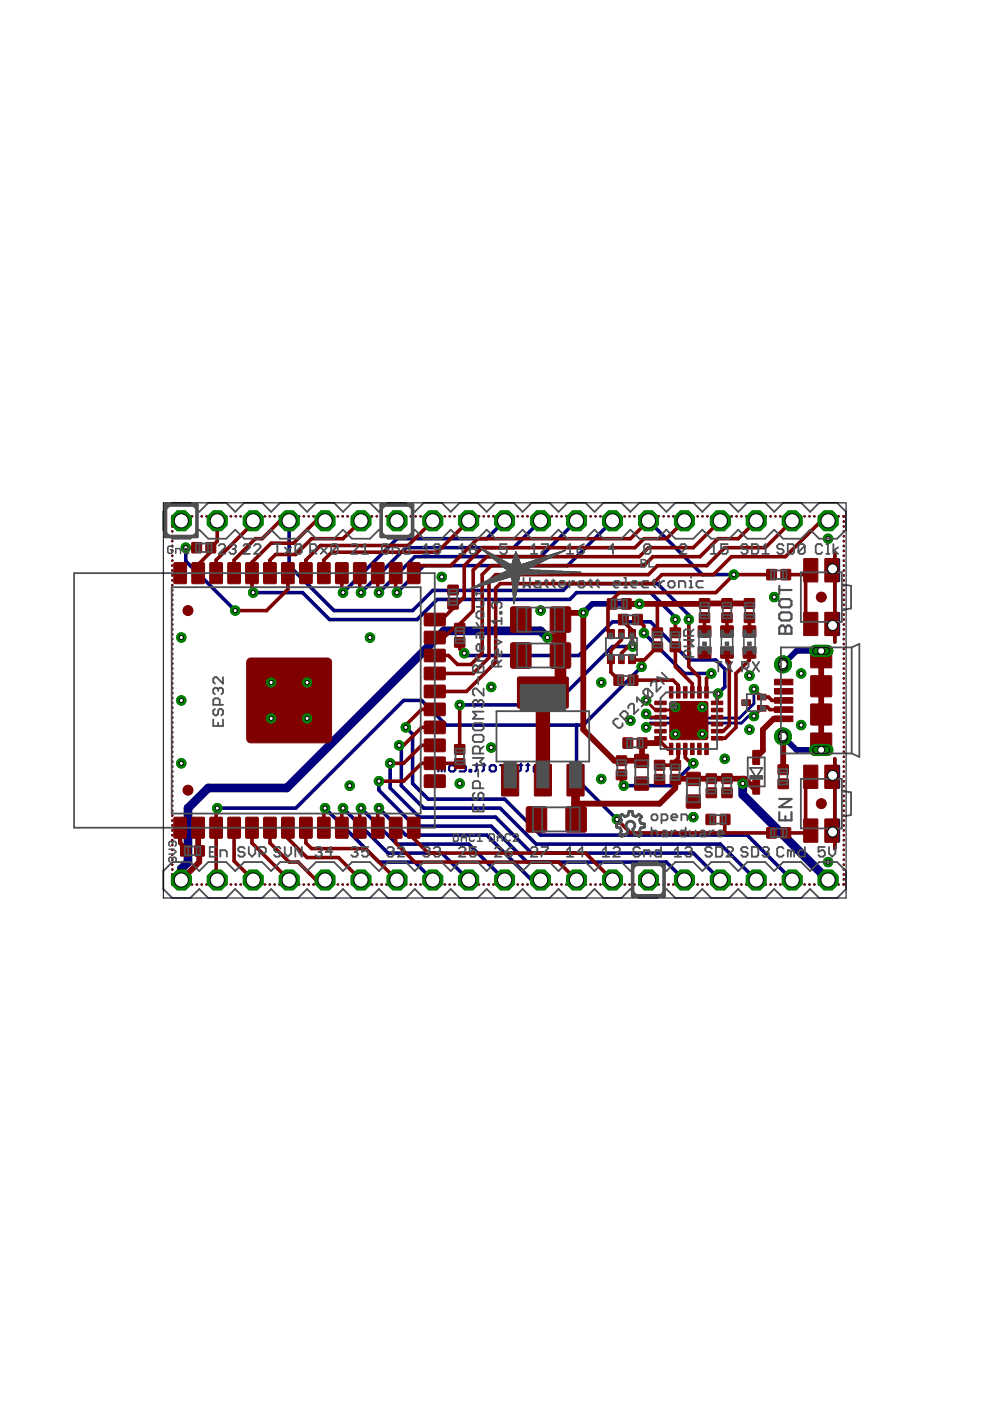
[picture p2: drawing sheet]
<svg xmlns="http://www.w3.org/2000/svg" width="210mm" height="297mm" viewBox="0 0 210 297" stroke-linecap="round" stroke-linejoin="round" font-family="sans-serif">
<g fill="none" stroke="#000080" stroke-width=".47">
<path d="M36.5 110.5v.1M36.5 111.5v.2M36.5 112.6v.1M36.5 113.6v.1M36.5 114.7v.1M36.5 115.7v.1M36.5 116.7v.2M36.5 117.8v.1M36.5 118.8v.1M36.5 119.9v.1M36.6 109.5l-.1 .1M37.6 109.5h.1"/>
<path d="M38.6 109.5h.1M39.6 109.5h.2M40.7 109.5h.1M41.7 109.5h.1M42.7 109.5h.1M43.8 109.5h.1M44.8 109.5h.1M45.8 109.5h.1M46.8 109.5h.1M47.9 109.5h.1M48.9 109.5h.1M49.9 109.5h.2"/>
<path d="M51 109.5h.1M52 109.5h.1M53 109.5h.1M54.1 109.5h.1M55.1 109.5h.1M56.1 109.5h.1M57.1 109.5h.2M58.2 109.5h.1M59.2 109.5h.1M60.2 109.5h.2M61.3 109.5h.1M62.3 109.5h.1"/>
<path d="M63.3 109.5h.2M64.4 109.5h.1M65.4 109.5h.1M66.4 109.5h.1M67.5 109.5h.1M68.5 109.5h.1M69.5 109.5h.1M70.5 109.5h.2M71.6 109.5h.1M72.6 109.5h.1M73.6 109.5h.2M74.7 109.5h.1"/>
<path d="M75.7 109.5h.1M76.7 109.5h.2M77.8 109.5h.1M78.8 109.5h.1M79.8 109.5h.1M80.9 109.5h.1M81.9 109.5h.1M82.9 109.5h.1M83.9 109.5h.2M85 109.5h.1M86 109.5h.1M87 109.5h.2"/>
<path d="M88.1 109.5h.1M89.1 109.5h.1M90.1 109.5h.2M91.2 109.5h.1M92.2 109.5h.1M93.2 109.5h.1M94.3 109.5h.1M95.3 109.5h.1M96.3 109.5h.1M97.3 109.5h.2M98.4 109.5h.1M99.4 109.5h.1"/>
<path d="M100.4 109.5h.2M101.5 109.5h.1M102.5 109.5h.1M103.5 109.5h.2M104.6 109.5h.1M105.6 109.5h.1M106.6 109.5h.1M107.7 109.5h.1M108.7 109.5h.1M109.7 109.5h.1M110.7 109.5h.2M111.8 109.5h.1"/>
<path d="M112.8 109.5h.1M113.8 109.5h.2M114.9 109.5h.1M115.9 109.5h.1M116.9 109.5h.2M118 109.5h.1M119 109.5h.1M120 109.5h.1M121.1 109.5h.1M122.1 109.5h.1M123.1 109.5h.1M124.1 109.5h.2"/>
<path d="M125.2 109.5h.1M126.2 109.5h.1M127.3 109.5h.1M128.3 109.5h.1M129.3 109.5h.1M130.3 109.5h.2M131.4 109.5h.1M132.4 109.5h.1M133.4 109.5h.1M134.5 109.5h.1M135.5 109.5h.1M136.5 109.5h.1"/>
<path d="M137.6 109.5h.1M138.6 109.5h.1M139.6 109.5h.1M140.7 109.5h.1M141.7 109.5h.1M142.7 109.5h.1M143.7 109.5h.1M144.8 109.5h.1M145.8 109.5h.1M146.8 109.5h.1M147.9 109.5h.1M148.9 109.5h.1"/>
<path d="M149.9 109.5h.1M151 109.5h.1M152 109.5h.1M153 109.5h.1M154.1 109.5h.1M155.1 109.5h.1M156.1 109.5h.1M157.1 109.5h.1M158.2 109.5h.1M159.2 109.5h.1M160.2 109.5h.1M161.3 109.5h.1"/>
<path d="M162.3 109.5h.1M163.3 109.5h.1M164.4 109.5h.1M165.4 109.5h.1M166.4 109.5h.1M167.4 109.5h.2M168.5 109.5h.1M169.5 109.5h.1M170.5 109.5h.1M171.6 109.5h.1M172.6 109.5h.1M173.6 109.5h.2"/>
<path d="M174.7 109.5h.1M175.7 109.5h.1M176.7 109.5h.1M177.8 109.5h.1M178.8 109.5l.1 .1M178.9 110.5v.1M178.9 111.5v.2M178.9 112.6v.1M178.9 113.6v.1M178.9 114.7v.1M178.9 115.7v.1M178.9 116.7v.2"/>
<path d="M178.9 117.8v.1M178.9 118.8v.1M178.9 119.9v.1M36.5 120.9v.1M36.5 121.9v.2M36.5 123v.1M36.5 124v.1M36.5 125.1v.1M36.5 126.1v.1M36.5 127.1v.2M36.5 128.2v.1M36.5 129.2v.1"/>
<path d="M36.5 130.3v.1M36.5 131.3v.1M36.5 132.3v.2M36.5 133.4v.1M36.5 134.4v.1M36.5 135.4v.2M36.5 136.5v.1M36.5 137.5v.1M36.5 138.6v.1M36.5 139.6v.1M178.9 120.9v.1M178.9 121.9v.2"/>
<path d="M178.9 123v.1M178.9 124v.1M178.9 125.1v.1M178.9 126.1v.1M178.9 127.1v.2M178.9 128.2v.1M178.9 129.2v.1M178.9 130.3v.1M178.9 131.3v.1M178.9 132.3v.2M178.9 133.4v.1M178.9 134.4v.1"/>
<path d="M178.9 135.4v.2M178.9 136.5v.1M178.9 137.5v.1M178.9 138.6v.1M178.9 139.6v.1M36.5 140.7v.1M36.5 141.7v.1M36.5 142.7v.2M36.5 143.8v.1M36.5 144.8v.1M36.5 145.8v.2M36.5 146.9v.1"/>
<path d="M36.5 147.9v.1M36.5 148.9v.2M36.5 150v.1M36.5 151v.2M36.5 152.1v.1M36.5 153.1v.1M36.5 154.2v.1M36.5 155.2v.1M36.5 156.2v.2M36.5 157.3v.1M36.5 158.3v.1M36.5 159.3v.2"/>
<path d="M178.9 140.7v.1M178.9 141.7v.1M178.9 142.7v.2M178.9 143.8v.1M178.9 144.8v.1M178.9 145.8v.2M178.9 146.9v.1M178.9 147.9v.1M178.9 148.9v.2M178.9 150v.1M178.9 151v.2M178.9 152.1v.1"/>
<path d="M178.9 153.1v.1M178.9 154.2v.1M178.9 155.2v.1M178.9 156.2v.2M178.9 157.3v.1M178.9 158.3v.1M178.9 159.3v.2M36.5 160.4v.1M36.5 161.4v.2M36.5 162.5v.1M36.5 163.5v.1M36.5 164.5v.2"/>
<path d="M36.5 165.6v.1M36.5 166.6v.2M36.5 167.7v.1M36.5 168.7v.1M36.5 169.7v.2M36.5 170.8v.1M36.5 171.8v.2M36.5 172.9v.1M36.5 173.9v.1M36.5 174.9v.2M36.5 176v.1M36.5 177v.1"/>
<path d="M36.5 178.1v.1M36.5 179.1v.1M93.6 162.6l.4-.4h.3v1.4M93.6 162.6v1M93.6 162.6l-.3-.4-.3 .4v1M95.5 162.2h.7l.3 .4v.6l-.3 .4h-.7l-.3-.4v-.6zM97.5 162.2h.9l.4 .4v.6l-.4 .4h-.9M99.6 163.2h.3v.4h-.3zM100.7 162.2h.7M101.1 161.9v1.3l-.4 .4M102.2 162.2h.7M102.6 161.9v1.3l-.4 .4"/>
<path d="M104.2 162.2h.6l.3 .4v.6l-.3 .4h-.6l-.4-.4v-.6zM106 162.2h.4l.6 .7M107 162.2v1.4M109.3 162.9h-1.4v-.3l.4-.4h.6l.4 .4v.6l-.4 .4h-.6M110.1 162.2h.6M110.4 161.9v1.3l-.3 .4M111.6 162.2h.6M111.9 161.9v1.3l-.3 .4M114.2 162.2h-.7l-.3 .4v1h1l.3-.4-.3-.3h-1M115.4 162.2v1l.3 .4 .4-.4 .3 .4 .3-.4v-1M178.9 160.4v.1M178.9 161.4v.2"/>
<path d="M178.9 162.5v.1M178.9 163.5v.1M178.9 164.5v.2M178.9 165.6v.1M178.9 166.6v.2M178.9 167.7v.1M178.9 168.7v.1M178.9 169.7v.2M178.9 170.8v.1M178.9 171.8v.2M178.9 172.9v.1M178.9 173.9v.1"/>
<path d="M178.9 174.9v.2M178.9 176v.1M178.9 177v.1M178.9 178.1v.1M178.9 179.1v.1M36.5 187.4l.1 .1M36.5 180.1v.2M36.5 181.2v.1M36.5 182.2v.2M36.5 183.3v.1M36.5 184.3v.1M36.5 185.3v.2"/>
<path d="M36.5 186.4v.1M37.6 187.5h.1M38.6 187.5h.1M39.6 187.5h.2M40.7 187.5h.1M41.7 187.5h.1M42.7 187.5h.1M43.8 187.5h.1M44.8 187.5h.1M45.8 187.5h.1M46.8 187.5h.1M47.9 187.5h.1"/>
<path d="M48.9 187.5h.1M49.9 187.5h.2M51 187.5h.1M52 187.5h.1M53 187.5h.1M54.1 187.5h.1M55.1 187.5h.1M56.1 187.5h.1M57.1 187.5h.2M58.2 187.5h.1M59.2 187.5h.1M60.2 187.5h.2"/>
<path d="M61.3 187.5h.1M62.3 187.5h.1M63.3 187.5h.2M64.4 187.5h.1M65.4 187.5h.1M66.4 187.5h.1M67.5 187.5h.1M68.5 187.5h.1M69.5 187.5h.1M70.5 187.5h.2M71.6 187.5h.1M72.6 187.5h.1"/>
<path d="M73.6 187.5h.2M74.7 187.5h.1M75.7 187.5h.1M76.7 187.5h.2M77.8 187.5h.1M78.8 187.5h.1M79.8 187.5h.1M80.9 187.5h.1M81.9 187.5h.1M82.9 187.5h.1M83.9 187.5h.2M85 187.5h.1"/>
<path d="M86 187.5h.1M87 187.5h.2M88.1 187.5h.1M89.1 187.5h.1M90.1 187.5h.2M91.2 187.5h.1M92.2 187.5h.1M93.2 187.5h.1M94.3 187.5h.1M95.3 187.5h.1M96.3 187.5h.1M97.3 187.5h.2"/>
<path d="M98.4 187.5h.1M99.4 187.5h.1M100.4 187.5h.2M101.5 187.5h.1M102.5 187.5h.1M103.5 187.5h.2M104.6 187.5h.1M105.6 187.5h.1M106.6 187.5h.1M107.7 187.5h.1M108.7 187.5h.1M109.7 187.5h.1"/>
<path d="M110.7 187.5h.2M111.8 187.5h.1M112.8 187.5h.1M113.8 187.5h.2M114.9 187.5h.1M115.9 187.5h.1M116.9 187.5h.2M118 187.5h.1M119 187.5h.1M120 187.5h.1M121.1 187.5h.1M122.1 187.5h.1"/>
<path d="M123.1 187.5h.1M124.1 187.5h.2M125.2 187.5h.1M126.2 187.5h.1M127.3 187.5h.1M128.3 187.5h.1M129.3 187.5h.1M130.3 187.5h.2M131.4 187.5h.1M132.4 187.5h.1M133.4 187.5h.1M134.5 187.5h.1"/>
<path d="M135.5 187.5h.1M136.5 187.5h.1M137.6 187.5h.1M138.6 187.5h.1M139.6 187.5h.1M140.7 187.5h.1M141.7 187.5h.1M142.7 187.5h.1M143.7 187.5h.1M144.8 187.5h.1M145.8 187.5h.1M146.8 187.5h.1"/>
<path d="M147.9 187.5h.1M148.9 187.5h.1M149.9 187.5h.1M151 187.5h.1M152 187.5h.1M153 187.5h.1M154.1 187.5h.1M155.1 187.5h.1M156.1 187.5h.1M157.1 187.5h.1M158.2 187.5h.1M159.2 187.5h.1"/>
<path d="M160.2 187.5h.1M161.3 187.5h.1M162.3 187.5h.1M163.3 187.5h.1M164.4 187.5h.1M165.4 187.5h.1M166.4 187.5h.1M167.4 187.5h.2M168.5 187.5h.1M169.5 187.5h.1M170.5 187.5h.1M171.6 187.5h.1"/>
<path d="M172.6 187.5h.1M173.6 187.5h.2M174.7 187.5h.1M175.7 187.5h.1M176.7 187.5h.1M177.8 187.5h.1M178.9 180.1v.2M178.9 181.2v.1M178.9 182.2v.2M178.9 183.3v.1M178.9 184.3v.1M178.9 185.3v.2"/>
<path d="M178.9 186.4v.1M178.9 187.4l-.1 .1"/>
</g>
<g fill="#000080" stroke="#000080" stroke-width=".21">
<path d="M175 162.3h3v4.8h-3z"/>
<path d="M175 173.7h3v4.8h-3z"/>
<path d="M175 118.5h3v4.8h-3z"/>
<path d="M175 129.9h3v4.8h-3z"/>
</g>
<g fill="none" stroke="#000080" stroke-width=".76">
<path d="M39.4 116.1v2.9l10.5 10.5M61.3 110.4v9.5l9.5 9.6h16.7l4.3-4.3h27.6l1.4-1.5h18.6l6.6 6.7v1M107 110.4l-3.8 3.8h-19l-11.5 11.4M114.6 110.4l-5.7 5.7h-22.9l-9.5 9.5M122.2 110.4l-7.6 7.6h-26.7l-7.6 7.6M129.9 110.4l-9.6 9.5h-30.4l-5.7 5.7M137.5 110.4l11.4 11.4h6.7M177 117.1v19M53.7 125.6h10.5l5.7 5.8h18.5l4.3-4.3h28.1l1.4-1.5h15.7l5.3 5.3v.5M98.4 138.5l.5 .5h23.8l7.2-7.2h8l8.1 8.1h5.8l1.9 1.9v3.8l-1.5 1.5M134.1 137.1h-4.2l-12.4 12.4h-20M136.5 134.2l8.6 8.6h5.7"/>
<path d="M84.6 158l.5 .5v8.1l4.8 4.7h16.1l7.7 7.7h39l7.6 7.6M86 154.2l1.5 1.4v10.5l3.3 3.3h16.2l7.6 7.7h43.8l9.6 9.5M122.2 153.7v11.5l8.6 8.5M136 141.4l-12.3 12.3h-29.1l-5.2-5.2h-3.8l-22.9 22.8h-16.6M68.9 171.3l11.4 11.5h7.6l3.9 3.8M72.7 171.3l9.6 9.6h11.4l5.7 5.7M76.5 171.3l7.7 7.7h15.2l7.6 7.6M80.3 165.6v1.9l7.6 7.7h16.2l7.7 7.6h29.5l3.8 3.8M80.3 171.3l5.7 5.8h17.2l9.5 9.5h1.9M82.7 161.8v5.3l6.2 6.1h16.2l7.6 7.7h34.3l5.7 5.7M147 161.8l-4.8 4.8h-10M177 160.9v19"/>
</g>
<path d="M116.1 135.2l-1.5-1.4h-20.5l-33.3 33.3h-16.6l-4.3 4.2v11.5l-1.5 1.4v2.4M157.5 166.1v2.4l18.1 18.1" fill="none" stroke="#000080" stroke-width="1.8"/>
<path d="M135.6 128h-10l-1.9 1.9M174.1 138h-5.2l-2.9 2.9M166 156.1l2.9 2.9h5.2" fill="none" stroke="#000080" stroke-width="1.2"/>
<path d="M159.9 146.1v3.1l-3.1 3.1h-18.9l-.9-.9M159.9 151.8h-1.2l-1.5 1.5h-19.3l-.9 .9" fill="none" stroke="#000080" stroke-width=".61"/>
<circle cx="166" cy="140.9" r="1.8" fill="#008000" stroke="#008000" stroke-width=".21"/>
<circle cx="166" cy="140.9" r=".91" fill="#fff" stroke="#000" stroke-width=".21"/>
<path d="M172.8 138h2.6" fill="none" stroke="#008000" stroke-width="2.6"/>
<circle cx="174.1" cy="138" r=".74" fill="#fff" stroke="#000" stroke-width=".21"/>
<path d="M172.8 159h2.6" fill="none" stroke="#008000" stroke-width="2.6"/>
<circle cx="174.1" cy="159" r=".74" fill="#fff" stroke="#000" stroke-width=".21"/>
<circle cx="166" cy="156.1" r="1.8" fill="#008000" stroke="#008000" stroke-width=".21"/>
<circle cx="166" cy="156.1" r=".91" fill="#fff" stroke="#000" stroke-width=".21"/>
<circle cx="38.4" cy="186.6" r="2.27" fill="#008000" stroke="#008000" stroke-width=".21"/>
<circle cx="38.4" cy="186.6" r="1.5" fill="#fff" stroke="#000" stroke-width=".21"/>
<circle cx="46.1" cy="186.6" r="2.27" fill="#008000" stroke="#008000" stroke-width=".21"/>
<circle cx="46.1" cy="186.6" r="1.5" fill="#fff" stroke="#000" stroke-width=".21"/>
<circle cx="53.7" cy="186.6" r="2.27" fill="#008000" stroke="#008000" stroke-width=".21"/>
<circle cx="53.7" cy="186.6" r="1.5" fill="#fff" stroke="#000" stroke-width=".21"/>
<circle cx="61.3" cy="186.6" r="2.27" fill="#008000" stroke="#008000" stroke-width=".21"/>
<circle cx="61.3" cy="186.6" r="1.5" fill="#fff" stroke="#000" stroke-width=".21"/>
<circle cx="68.9" cy="186.6" r="2.27" fill="#008000" stroke="#008000" stroke-width=".21"/>
<circle cx="68.9" cy="186.6" r="1.5" fill="#fff" stroke="#000" stroke-width=".21"/>
<circle cx="76.5" cy="186.6" r="2.27" fill="#008000" stroke="#008000" stroke-width=".21"/>
<circle cx="76.5" cy="186.6" r="1.5" fill="#fff" stroke="#000" stroke-width=".21"/>
<circle cx="84.2" cy="186.6" r="2.27" fill="#008000" stroke="#008000" stroke-width=".21"/>
<circle cx="84.2" cy="186.6" r="1.5" fill="#fff" stroke="#000" stroke-width=".21"/>
<circle cx="91.8" cy="186.6" r="2.27" fill="#008000" stroke="#008000" stroke-width=".21"/>
<circle cx="91.8" cy="186.6" r="1.5" fill="#fff" stroke="#000" stroke-width=".21"/>
<circle cx="99.4" cy="186.6" r="2.27" fill="#008000" stroke="#008000" stroke-width=".21"/>
<circle cx="99.4" cy="186.6" r="1.5" fill="#fff" stroke="#000" stroke-width=".21"/>
<circle cx="107" cy="186.6" r="2.27" fill="#008000" stroke="#008000" stroke-width=".21"/>
<circle cx="107" cy="186.6" r="1.5" fill="#fff" stroke="#000" stroke-width=".21"/>
<circle cx="114.6" cy="186.6" r="2.27" fill="#008000" stroke="#008000" stroke-width=".21"/>
<circle cx="114.6" cy="186.6" r="1.5" fill="#fff" stroke="#000" stroke-width=".21"/>
<circle cx="122.2" cy="186.6" r="2.27" fill="#008000" stroke="#008000" stroke-width=".21"/>
<circle cx="122.2" cy="186.6" r="1.5" fill="#fff" stroke="#000" stroke-width=".21"/>
<circle cx="129.9" cy="186.6" r="2.27" fill="#008000" stroke="#008000" stroke-width=".21"/>
<circle cx="129.9" cy="186.6" r="1.5" fill="#fff" stroke="#000" stroke-width=".21"/>
<circle cx="137.5" cy="186.6" r="2.27" fill="#008000" stroke="#008000" stroke-width=".21"/>
<circle cx="137.5" cy="186.6" r="1.5" fill="#fff" stroke="#000" stroke-width=".21"/>
<circle cx="145.1" cy="186.6" r="2.27" fill="#008000" stroke="#008000" stroke-width=".21"/>
<circle cx="145.1" cy="186.6" r="1.5" fill="#fff" stroke="#000" stroke-width=".21"/>
<circle cx="152.7" cy="186.6" r="2.27" fill="#008000" stroke="#008000" stroke-width=".21"/>
<circle cx="152.7" cy="186.6" r="1.5" fill="#fff" stroke="#000" stroke-width=".21"/>
<circle cx="160.3" cy="186.6" r="2.27" fill="#008000" stroke="#008000" stroke-width=".21"/>
<circle cx="160.3" cy="186.6" r="1.5" fill="#fff" stroke="#000" stroke-width=".21"/>
<circle cx="168" cy="186.6" r="2.27" fill="#008000" stroke="#008000" stroke-width=".21"/>
<circle cx="168" cy="186.6" r="1.5" fill="#fff" stroke="#000" stroke-width=".21"/>
<circle cx="175.6" cy="186.6" r="2.27" fill="#008000" stroke="#008000" stroke-width=".21"/>
<circle cx="175.6" cy="186.6" r="1.5" fill="#fff" stroke="#000" stroke-width=".21"/>
<circle cx="38.4" cy="110.4" r="2.27" fill="#008000" stroke="#008000" stroke-width=".21"/>
<circle cx="38.4" cy="110.4" r="1.5" fill="#fff" stroke="#000" stroke-width=".21"/>
<circle cx="46.1" cy="110.4" r="2.27" fill="#008000" stroke="#008000" stroke-width=".21"/>
<circle cx="46.1" cy="110.4" r="1.5" fill="#fff" stroke="#000" stroke-width=".21"/>
<circle cx="53.7" cy="110.4" r="2.27" fill="#008000" stroke="#008000" stroke-width=".21"/>
<circle cx="53.7" cy="110.4" r="1.5" fill="#fff" stroke="#000" stroke-width=".21"/>
<circle cx="61.3" cy="110.4" r="2.27" fill="#008000" stroke="#008000" stroke-width=".21"/>
<circle cx="61.3" cy="110.4" r="1.5" fill="#fff" stroke="#000" stroke-width=".21"/>
<circle cx="68.9" cy="110.4" r="2.27" fill="#008000" stroke="#008000" stroke-width=".21"/>
<circle cx="68.9" cy="110.4" r="1.5" fill="#fff" stroke="#000" stroke-width=".21"/>
<circle cx="76.5" cy="110.4" r="2.27" fill="#008000" stroke="#008000" stroke-width=".21"/>
<circle cx="76.5" cy="110.4" r="1.5" fill="#fff" stroke="#000" stroke-width=".21"/>
<circle cx="84.2" cy="110.4" r="2.27" fill="#008000" stroke="#008000" stroke-width=".21"/>
<circle cx="84.2" cy="110.4" r="1.5" fill="#fff" stroke="#000" stroke-width=".21"/>
<circle cx="91.8" cy="110.4" r="2.27" fill="#008000" stroke="#008000" stroke-width=".21"/>
<circle cx="91.8" cy="110.4" r="1.5" fill="#fff" stroke="#000" stroke-width=".21"/>
<circle cx="99.4" cy="110.4" r="2.27" fill="#008000" stroke="#008000" stroke-width=".21"/>
<circle cx="99.4" cy="110.4" r="1.5" fill="#fff" stroke="#000" stroke-width=".21"/>
<circle cx="107" cy="110.4" r="2.27" fill="#008000" stroke="#008000" stroke-width=".21"/>
<circle cx="107" cy="110.4" r="1.5" fill="#fff" stroke="#000" stroke-width=".21"/>
<circle cx="114.6" cy="110.4" r="2.27" fill="#008000" stroke="#008000" stroke-width=".21"/>
<circle cx="114.6" cy="110.4" r="1.5" fill="#fff" stroke="#000" stroke-width=".21"/>
<circle cx="122.2" cy="110.4" r="2.27" fill="#008000" stroke="#008000" stroke-width=".21"/>
<circle cx="122.2" cy="110.4" r="1.5" fill="#fff" stroke="#000" stroke-width=".21"/>
<circle cx="129.9" cy="110.4" r="2.27" fill="#008000" stroke="#008000" stroke-width=".21"/>
<circle cx="129.9" cy="110.4" r="1.5" fill="#fff" stroke="#000" stroke-width=".21"/>
<circle cx="137.5" cy="110.4" r="2.27" fill="#008000" stroke="#008000" stroke-width=".21"/>
<circle cx="137.5" cy="110.4" r="1.5" fill="#fff" stroke="#000" stroke-width=".21"/>
<circle cx="145.1" cy="110.4" r="2.27" fill="#008000" stroke="#008000" stroke-width=".21"/>
<circle cx="145.1" cy="110.4" r="1.5" fill="#fff" stroke="#000" stroke-width=".21"/>
<circle cx="152.7" cy="110.4" r="2.27" fill="#008000" stroke="#008000" stroke-width=".21"/>
<circle cx="152.7" cy="110.4" r="1.5" fill="#fff" stroke="#000" stroke-width=".21"/>
<circle cx="160.3" cy="110.4" r="2.27" fill="#008000" stroke="#008000" stroke-width=".21"/>
<circle cx="160.3" cy="110.4" r="1.5" fill="#fff" stroke="#000" stroke-width=".21"/>
<circle cx="168" cy="110.4" r="2.27" fill="#008000" stroke="#008000" stroke-width=".21"/>
<circle cx="168" cy="110.4" r="1.5" fill="#fff" stroke="#000" stroke-width=".21"/>
<circle cx="175.6" cy="110.4" r="2.27" fill="#008000" stroke="#008000" stroke-width=".21"/>
<circle cx="175.6" cy="110.4" r="1.5" fill="#fff" stroke="#000" stroke-width=".21"/>
<circle cx="148.9" cy="155.6" r=".99" fill="#008000" stroke="#008000" stroke-width=".21"/>
<circle cx="148.9" cy="155.6" r=".44" fill="#fff" stroke="#000" stroke-width=".21"/>
<circle cx="143.2" cy="155.6" r=".99" fill="#008000" stroke="#008000" stroke-width=".21"/>
<circle cx="143.2" cy="155.6" r=".44" fill="#fff" stroke="#000" stroke-width=".21"/>
<circle cx="148.9" cy="149.9" r=".99" fill="#008000" stroke="#008000" stroke-width=".21"/>
<circle cx="148.9" cy="149.9" r=".44" fill="#fff" stroke="#000" stroke-width=".21"/>
<circle cx="143.2" cy="149.9" r=".99" fill="#008000" stroke="#008000" stroke-width=".21"/>
<circle cx="143.2" cy="149.9" r=".44" fill="#fff" stroke="#000" stroke-width=".21"/>
<circle cx="137" cy="148.5" r=".99" fill="#008000" stroke="#008000" stroke-width=".21"/>
<circle cx="137" cy="148.5" r=".44" fill="#fff" stroke="#000" stroke-width=".21"/>
<circle cx="158.9" cy="154.7" r=".99" fill="#008000" stroke="#008000" stroke-width=".21"/>
<circle cx="158.9" cy="154.7" r=".44" fill="#fff" stroke="#000" stroke-width=".21"/>
<circle cx="158.9" cy="143.3" r=".99" fill="#008000" stroke="#008000" stroke-width=".21"/>
<circle cx="158.9" cy="143.3" r=".44" fill="#fff" stroke="#000" stroke-width=".21"/>
<circle cx="38.4" cy="135.2" r=".99" fill="#008000" stroke="#008000" stroke-width=".21"/>
<circle cx="38.4" cy="135.2" r=".44" fill="#fff" stroke="#000" stroke-width=".21"/>
<circle cx="38.4" cy="161.8" r=".99" fill="#008000" stroke="#008000" stroke-width=".21"/>
<circle cx="38.4" cy="161.8" r=".44" fill="#fff" stroke="#000" stroke-width=".21"/>
<circle cx="38.4" cy="148.5" r=".99" fill="#008000" stroke="#008000" stroke-width=".21"/>
<circle cx="38.4" cy="148.5" r=".44" fill="#fff" stroke="#000" stroke-width=".21"/>
<circle cx="169.9" cy="142.8" r=".99" fill="#008000" stroke="#008000" stroke-width=".21"/>
<circle cx="169.9" cy="142.8" r=".44" fill="#fff" stroke="#000" stroke-width=".21"/>
<circle cx="169.9" cy="153.7" r=".99" fill="#008000" stroke="#008000" stroke-width=".21"/>
<circle cx="169.9" cy="153.7" r=".44" fill="#fff" stroke="#000" stroke-width=".21"/>
<circle cx="164.1" cy="126.6" r=".99" fill="#008000" stroke="#008000" stroke-width=".21"/>
<circle cx="164.1" cy="126.6" r=".44" fill="#fff" stroke="#000" stroke-width=".21"/>
<circle cx="133.7" cy="152.8" r=".99" fill="#008000" stroke="#008000" stroke-width=".21"/>
<circle cx="133.7" cy="152.8" r=".44" fill="#fff" stroke="#000" stroke-width=".21"/>
<circle cx="57.5" cy="152.3" r=".99" fill="#008000" stroke="#008000" stroke-width=".21"/>
<circle cx="57.5" cy="152.3" r=".44" fill="#fff" stroke="#000" stroke-width=".21"/>
<circle cx="65.1" cy="152.3" r=".99" fill="#008000" stroke="#008000" stroke-width=".21"/>
<circle cx="65.1" cy="152.3" r=".44" fill="#fff" stroke="#000" stroke-width=".21"/>
<circle cx="57.5" cy="144.7" r=".99" fill="#008000" stroke="#008000" stroke-width=".21"/>
<circle cx="57.5" cy="144.7" r=".44" fill="#fff" stroke="#000" stroke-width=".21"/>
<circle cx="65.1" cy="144.7" r=".99" fill="#008000" stroke="#008000" stroke-width=".21"/>
<circle cx="65.1" cy="144.7" r=".44" fill="#fff" stroke="#000" stroke-width=".21"/>
<circle cx="104.1" cy="158.5" r=".99" fill="#008000" stroke="#008000" stroke-width=".21"/>
<circle cx="104.1" cy="158.5" r=".44" fill="#fff" stroke="#000" stroke-width=".21"/>
<circle cx="104.1" cy="145.6" r=".99" fill="#008000" stroke="#008000" stroke-width=".21"/>
<circle cx="104.1" cy="145.6" r=".44" fill="#fff" stroke="#000" stroke-width=".21"/>
<circle cx="147" cy="173.2" r=".99" fill="#008000" stroke="#008000" stroke-width=".21"/>
<circle cx="147" cy="173.2" r=".44" fill="#fff" stroke="#000" stroke-width=".21"/>
<circle cx="175.6" cy="114.2" r=".99" fill="#008000" stroke="#008000" stroke-width=".21"/>
<circle cx="175.6" cy="114.2" r=".44" fill="#fff" stroke="#000" stroke-width=".21"/>
<circle cx="127.5" cy="144.7" r=".99" fill="#008000" stroke="#008000" stroke-width=".21"/>
<circle cx="127.5" cy="144.7" r=".44" fill="#fff" stroke="#000" stroke-width=".21"/>
<circle cx="74.1" cy="166.6" r=".99" fill="#008000" stroke="#008000" stroke-width=".21"/>
<circle cx="74.1" cy="166.6" r=".44" fill="#fff" stroke="#000" stroke-width=".21"/>
<circle cx="93.7" cy="122.3" r=".99" fill="#008000" stroke="#008000" stroke-width=".21"/>
<circle cx="93.7" cy="122.3" r=".44" fill="#fff" stroke="#000" stroke-width=".21"/>
<circle cx="153.7" cy="160.9" r=".99" fill="#008000" stroke="#008000" stroke-width=".21"/>
<circle cx="153.7" cy="160.9" r=".44" fill="#fff" stroke="#000" stroke-width=".21"/>
<circle cx="78.4" cy="135.2" r=".99" fill="#008000" stroke="#008000" stroke-width=".21"/>
<circle cx="78.4" cy="135.2" r=".44" fill="#fff" stroke="#000" stroke-width=".21"/>
<circle cx="97.5" cy="166.1" r=".99" fill="#008000" stroke="#008000" stroke-width=".21"/>
<circle cx="97.5" cy="166.1" r=".44" fill="#fff" stroke="#000" stroke-width=".21"/>
<circle cx="175.6" cy="182.8" r=".99" fill="#008000" stroke="#008000" stroke-width=".21"/>
<circle cx="175.6" cy="182.8" r=".44" fill="#fff" stroke="#000" stroke-width=".21"/>
<circle cx="127.5" cy="165.2" r=".99" fill="#008000" stroke="#008000" stroke-width=".21"/>
<circle cx="127.5" cy="165.2" r=".44" fill="#fff" stroke="#000" stroke-width=".21"/>
<circle cx="114.6" cy="129.5" r=".99" fill="#008000" stroke="#008000" stroke-width=".21"/>
<circle cx="114.6" cy="129.5" r=".44" fill="#fff" stroke="#000" stroke-width=".21"/>
<circle cx="157.5" cy="166.1" r=".99" fill="#008000" stroke="#008000" stroke-width=".21"/>
<circle cx="157.5" cy="166.1" r=".44" fill="#fff" stroke="#000" stroke-width=".21"/>
<circle cx="116.1" cy="135.2" r=".99" fill="#008000" stroke="#008000" stroke-width=".21"/>
<circle cx="116.1" cy="135.2" r=".44" fill="#fff" stroke="#000" stroke-width=".21"/>
<circle cx="135.6" cy="128" r=".99" fill="#008000" stroke="#008000" stroke-width=".21"/>
<circle cx="135.6" cy="128" r=".44" fill="#fff" stroke="#000" stroke-width=".21"/>
<circle cx="123.7" cy="129.9" r=".99" fill="#008000" stroke="#008000" stroke-width=".21"/>
<circle cx="123.7" cy="129.9" r=".44" fill="#fff" stroke="#000" stroke-width=".21"/>
<circle cx="137" cy="151.4" r=".99" fill="#008000" stroke="#008000" stroke-width=".21"/>
<circle cx="137" cy="151.4" r=".44" fill="#fff" stroke="#000" stroke-width=".21"/>
<circle cx="159.9" cy="146.1" r=".99" fill="#008000" stroke="#008000" stroke-width=".21"/>
<circle cx="159.9" cy="146.1" r=".44" fill="#fff" stroke="#000" stroke-width=".21"/>
<circle cx="137" cy="154.2" r=".99" fill="#008000" stroke="#008000" stroke-width=".21"/>
<circle cx="137" cy="154.2" r=".44" fill="#fff" stroke="#000" stroke-width=".21"/>
<circle cx="159.9" cy="151.8" r=".99" fill="#008000" stroke="#008000" stroke-width=".21"/>
<circle cx="159.9" cy="151.8" r=".44" fill="#fff" stroke="#000" stroke-width=".21"/>
<circle cx="132.2" cy="166.6" r=".99" fill="#008000" stroke="#008000" stroke-width=".21"/>
<circle cx="132.2" cy="166.6" r=".44" fill="#fff" stroke="#000" stroke-width=".21"/>
<circle cx="147" cy="161.8" r=".99" fill="#008000" stroke="#008000" stroke-width=".21"/>
<circle cx="147" cy="161.8" r=".44" fill="#fff" stroke="#000" stroke-width=".21"/>
<circle cx="136" cy="141.4" r=".99" fill="#008000" stroke="#008000" stroke-width=".21"/>
<circle cx="136" cy="141.4" r=".44" fill="#fff" stroke="#000" stroke-width=".21"/>
<circle cx="130.8" cy="173.7" r=".99" fill="#008000" stroke="#008000" stroke-width=".21"/>
<circle cx="130.8" cy="173.7" r=".44" fill="#fff" stroke="#000" stroke-width=".21"/>
<circle cx="46.1" cy="171.3" r=".99" fill="#008000" stroke="#008000" stroke-width=".21"/>
<circle cx="46.1" cy="171.3" r=".44" fill="#fff" stroke="#000" stroke-width=".21"/>
<circle cx="68.9" cy="171.3" r=".99" fill="#008000" stroke="#008000" stroke-width=".21"/>
<circle cx="68.9" cy="171.3" r=".44" fill="#fff" stroke="#000" stroke-width=".21"/>
<circle cx="72.7" cy="171.3" r=".99" fill="#008000" stroke="#008000" stroke-width=".21"/>
<circle cx="72.7" cy="171.3" r=".44" fill="#fff" stroke="#000" stroke-width=".21"/>
<circle cx="76.5" cy="171.3" r=".99" fill="#008000" stroke="#008000" stroke-width=".21"/>
<circle cx="76.5" cy="171.3" r=".44" fill="#fff" stroke="#000" stroke-width=".21"/>
<circle cx="80.3" cy="171.3" r=".99" fill="#008000" stroke="#008000" stroke-width=".21"/>
<circle cx="80.3" cy="171.3" r=".44" fill="#fff" stroke="#000" stroke-width=".21"/>
<circle cx="80.3" cy="165.6" r=".99" fill="#008000" stroke="#008000" stroke-width=".21"/>
<circle cx="80.3" cy="165.6" r=".44" fill="#fff" stroke="#000" stroke-width=".21"/>
<circle cx="82.7" cy="161.8" r=".99" fill="#008000" stroke="#008000" stroke-width=".21"/>
<circle cx="82.7" cy="161.8" r=".44" fill="#fff" stroke="#000" stroke-width=".21"/>
<circle cx="84.6" cy="158" r=".99" fill="#008000" stroke="#008000" stroke-width=".21"/>
<circle cx="84.6" cy="158" r=".44" fill="#fff" stroke="#000" stroke-width=".21"/>
<circle cx="86" cy="154.2" r=".99" fill="#008000" stroke="#008000" stroke-width=".21"/>
<circle cx="86" cy="154.2" r=".44" fill="#fff" stroke="#000" stroke-width=".21"/>
<circle cx="146" cy="131.4" r=".99" fill="#008000" stroke="#008000" stroke-width=".21"/>
<circle cx="146" cy="131.4" r=".44" fill="#fff" stroke="#000" stroke-width=".21"/>
<circle cx="53.7" cy="125.6" r=".99" fill="#008000" stroke="#008000" stroke-width=".21"/>
<circle cx="53.7" cy="125.6" r=".44" fill="#fff" stroke="#000" stroke-width=".21"/>
<circle cx="143.2" cy="131.4" r=".99" fill="#008000" stroke="#008000" stroke-width=".21"/>
<circle cx="143.2" cy="131.4" r=".44" fill="#fff" stroke="#000" stroke-width=".21"/>
<circle cx="72.7" cy="125.6" r=".99" fill="#008000" stroke="#008000" stroke-width=".21"/>
<circle cx="72.7" cy="125.6" r=".44" fill="#fff" stroke="#000" stroke-width=".21"/>
<circle cx="76.5" cy="125.6" r=".99" fill="#008000" stroke="#008000" stroke-width=".21"/>
<circle cx="76.5" cy="125.6" r=".44" fill="#fff" stroke="#000" stroke-width=".21"/>
<circle cx="80.3" cy="125.6" r=".99" fill="#008000" stroke="#008000" stroke-width=".21"/>
<circle cx="80.3" cy="125.6" r=".44" fill="#fff" stroke="#000" stroke-width=".21"/>
<circle cx="84.2" cy="125.6" r=".99" fill="#008000" stroke="#008000" stroke-width=".21"/>
<circle cx="84.2" cy="125.6" r=".44" fill="#fff" stroke="#000" stroke-width=".21"/>
<circle cx="155.6" cy="121.8" r=".99" fill="#008000" stroke="#008000" stroke-width=".21"/>
<circle cx="155.6" cy="121.8" r=".44" fill="#fff" stroke="#000" stroke-width=".21"/>
<circle cx="97.5" cy="149.5" r=".99" fill="#008000" stroke="#008000" stroke-width=".21"/>
<circle cx="97.5" cy="149.5" r=".44" fill="#fff" stroke="#000" stroke-width=".21"/>
<circle cx="134.1" cy="137.1" r=".99" fill="#008000" stroke="#008000" stroke-width=".21"/>
<circle cx="134.1" cy="137.1" r=".44" fill="#fff" stroke="#000" stroke-width=".21"/>
<circle cx="39.4" cy="116.1" r=".99" fill="#008000" stroke="#008000" stroke-width=".21"/>
<circle cx="39.4" cy="116.1" r=".44" fill="#fff" stroke="#000" stroke-width=".21"/>
<circle cx="49.9" cy="129.5" r=".99" fill="#008000" stroke="#008000" stroke-width=".21"/>
<circle cx="49.9" cy="129.5" r=".44" fill="#fff" stroke="#000" stroke-width=".21"/>
<circle cx="152.2" cy="147.1" r=".99" fill="#008000" stroke="#008000" stroke-width=".21"/>
<circle cx="152.2" cy="147.1" r=".44" fill="#fff" stroke="#000" stroke-width=".21"/>
<circle cx="98.4" cy="138.5" r=".99" fill="#008000" stroke="#008000" stroke-width=".21"/>
<circle cx="98.4" cy="138.5" r=".44" fill="#fff" stroke="#000" stroke-width=".21"/>
<circle cx="150.8" cy="142.8" r=".99" fill="#008000" stroke="#008000" stroke-width=".21"/>
<circle cx="150.8" cy="142.8" r=".44" fill="#fff" stroke="#000" stroke-width=".21"/>
<circle cx="136.5" cy="134.2" r=".99" fill="#008000" stroke="#008000" stroke-width=".21"/>
<circle cx="136.5" cy="134.2" r=".44" fill="#fff" stroke="#000" stroke-width=".21"/>
<g fill="#800000" stroke="#800000" stroke-width=".21">
<path d="M164.2 151.8h3.8l.1 1.1-3.8 .1z" fill-rule="evenodd"/>
<path d="M164.2 149.9h3.8l.1 1.1h-3.8z" fill-rule="evenodd"/>
<path d="M164.2 147.9h3.8l.1 1.1-3.8 .1z" fill-rule="evenodd"/>
<path d="M164.2 146h3.8l.1 1.1-3.8 .1z" fill-rule="evenodd"/>
<path d="M164.2 144h3.8l.1 1.1-3.8 .1z" fill-rule="evenodd"/>
<path d="M171.9 143.3h4.4v4.4h-4.4z" fill-rule="evenodd"/>
<path d="M171.9 149.3h4.4v4.4h-4.4z" fill-rule="evenodd"/>
<path d="M171.9 138.4h4.4v3.2h-4.4z" fill-rule="evenodd"/>
<path d="M171.9 155.5h4.4v3.2h-4.4z" fill-rule="evenodd"/>
<path d="M153.1 167.1h2.1v2h-2.1z" fill-rule="evenodd"/>
<path d="M153.1 164.1h2.1v2h-2.1z" fill-rule="evenodd"/>
<path d="M165 162.2h2.1v2h-2.1z" fill-rule="evenodd"/>
<path d="M165 165.2h2.1v2h-2.1z" fill-rule="evenodd"/>
<path d="M157.6 137.2h2.6v2.3h-2.6z" fill-rule="evenodd"/>
<path d="M157.6 132.7h2.6v2.3h-2.6z" fill-rule="evenodd"/>
<path d="M152.8 137.2h2.6v2.3h-2.6z" fill-rule="evenodd"/>
<path d="M152.8 132.7h2.6v2.3h-2.6z" fill-rule="evenodd"/>
<path d="M138.9 148.7h2.3v.6l-2.3 .1z" fill-rule="evenodd"/>
<path d="M138.9 150.2h2.3v.6l-2.3 .1z" fill-rule="evenodd"/>
<path d="M138.9 151.7h2.3v.6l-2.3 .1z" fill-rule="evenodd"/>
<path d="M138.9 153.2h2.3v.6l-2.3 .1z" fill-rule="evenodd"/>
<path d="M138.9 154.7l2.3-.1v.7l-2.3 .1z" fill-rule="evenodd"/>
<path d="M138.9 156.2l2.3-.1v.7l-2.3 .1z" fill-rule="evenodd"/>
<path d="M141.9 157.6l.8 .1-.1 2.3-.7-.1z" fill-rule="evenodd"/>
<path d="M143.4 157.6l.8 .1-.1 2.3-.7-.1z" fill-rule="evenodd"/>
<path d="M144.9 157.6l.8 .1-.1 2.3-.7-.1z" fill-rule="evenodd"/>
<path d="M146.4 157.6l.8 .1-.1 2.3-.7-.1z" fill-rule="evenodd"/>
<path d="M147.9 157.6l.8 .1-.1 2.3-.7-.1z" fill-rule="evenodd"/>
<path d="M149.4 157.6l.8 .1-.1 2.3-.7-.1z" fill-rule="evenodd"/>
<path d="M150.9 156.2l2.3-.1v.7l-2.3 .1z" fill-rule="evenodd"/>
<path d="M150.9 154.7l2.3-.1v.7l-2.3 .1z" fill-rule="evenodd"/>
<path d="M150.9 153.2h2.3v.6l-2.3 .1z" fill-rule="evenodd"/>
<path d="M150.9 151.7h2.3v.6l-2.3 .1z" fill-rule="evenodd"/>
<path d="M150.9 150.2h2.3v.6l-2.3 .1z" fill-rule="evenodd"/>
<path d="M150.9 148.7h2.3v.6l-2.3 .1z" fill-rule="evenodd"/>
<path d="M149.4 145.6l.8 .1-.1 2.3-.7-.1z" fill-rule="evenodd"/>
<path d="M147.9 145.6l.8 .1-.1 2.3-.7-.1z" fill-rule="evenodd"/>
<path d="M146.4 145.6l.8 .1-.1 2.3-.7-.1z" fill-rule="evenodd"/>
<path d="M144.9 145.6l.8 .1-.1 2.3-.7-.1z" fill-rule="evenodd"/>
<path d="M143.4 145.6l.8 .1-.1 2.3-.7-.1z" fill-rule="evenodd"/>
<path d="M141.9 145.6l.8 .1-.1 2.3-.7-.1z" fill-rule="evenodd"/>
<path d="M142.1 148.9l.3-.2 7.5 .1 .2 .3-.1 7.5-.3 .2h-7.5l-.2-.4z" fill-rule="evenodd"/>
<path d="M130.7 160.3h2.1v2h-2.1z" fill-rule="evenodd"/>
<path d="M130.7 163.3h2.1v2h-2.1z" fill-rule="evenodd"/>
<path d="M149.7 167.1h2.2v2h-2.2z" fill-rule="evenodd"/>
<path d="M149.7 164.1h2.2v2h-2.2z" fill-rule="evenodd"/>
<path d="M145.5 168.7l.3-.2 2.6 .1 .1 .2v2.4l-.3 .2-2.6-.1-.1-.2z" fill-rule="evenodd"/>
<path d="M145.5 163.9l.3-.2 2.6 .1 .1 .2v2.4l-.3 .2-2.6-.1-.1-.2z" fill-rule="evenodd"/>
<path d="M132.1 156.5h2v2.1h-2z" fill-rule="evenodd"/>
<path d="M135.1 156.5h2v2.1h-2z" fill-rule="evenodd"/>
<path d="M134.6 164.9l.2-.2 2.6 .1 .1 .2v2.4l-.2 .2-2.6-.1-.2-.2z" fill-rule="evenodd"/>
<path d="M134.6 160.1l.2-.2 2.6 .1 .1 .2v2.4l-.2 .2-2.6-.1-.2-.2z" fill-rule="evenodd"/>
<path d="M157.8 127h2.2v1.9h-2.2z" fill-rule="evenodd"/>
<path d="M157.8 130h2.2v2h-2.2z" fill-rule="evenodd"/>
<path d="M153.1 127h2.1v1.9h-2.1z" fill-rule="evenodd"/>
<path d="M153.1 130h2.1v2h-2.1z" fill-rule="evenodd"/>
<path d="M133.3 133.5h1.4v1.8h-1.4z" fill-rule="evenodd"/>
<path d="M131.2 133.5h1.1v1.8h-1.1z" fill-rule="evenodd"/>
<path d="M128.8 133.5h1.4v1.8h-1.4z" fill-rule="evenodd"/>
<path d="M128.8 138.9h1.4v1.8h-1.4z" fill-rule="evenodd"/>
<path d="M131.2 138.9h1.1v1.8h-1.1z" fill-rule="evenodd"/>
<path d="M133.3 138.9h1.4v1.8h-1.4z" fill-rule="evenodd"/>
<path d="M160.6 149.6h1.8v1.2h-1.8z" fill-rule="evenodd"/>
<path d="M160.6 147.2h1.8v1.2h-1.8z" fill-rule="evenodd"/>
<path d="M157.3 148.4h1.8v1.1h-1.8z" fill-rule="evenodd"/>
<path d="M36.9 173.4l.2-.2h2.2l.2 .2 .1 4.1-.2 .2h-2.3l-.2-.1z" fill-rule="evenodd"/>
<path d="M40.7 173.4l.2-.2h2.2l.2 .2 .1 4.1-.2 .2h-2.3l-.2-.1z" fill-rule="evenodd"/>
<path d="M44.5 173.4l.2-.2h2.2l.2 .2 .1 4.1-.2 .2h-2.3l-.2-.1z" fill-rule="evenodd"/>
<path d="M48.3 173.4l.3-.2h2.1l.3 .2v4.1l-.1 .2h-2.3l-.3-.1z" fill-rule="evenodd"/>
<path d="M52.1 173.4l.2-.2h2.2l.2 .2 .1 4.1-.2 .2h-2.3l-.2-.1z" fill-rule="evenodd"/>
<path d="M55.9 173.4l.3-.2h2.1l.3 .2v4.1l-.1 .2h-2.3l-.3-.1z" fill-rule="evenodd"/>
<path d="M59.7 173.4l.3-.2h2.1l.3 .2v4.1l-.1 .2h-2.3l-.3-.1z" fill-rule="evenodd"/>
<path d="M63.5 173.4l.3-.2h2.1l.3 .2v4.1l-.1 .2h-2.3l-.3-.1z" fill-rule="evenodd"/>
<path d="M67.3 173.4l.3-.2h2.1l.3 .2v4.1l-.1 .2h-2.3l-.3-.1z" fill-rule="evenodd"/>
<path d="M71.2 173.4l.2-.2h2.2l.2 .2v4.1l-.1 .2h-2.3l-.2-.1z" fill-rule="evenodd"/>
<path d="M75 173.4l.2-.2h2.2l.2 .2v4.1l-.1 .2h-2.3l-.2-.1z" fill-rule="evenodd"/>
<path d="M78.8 173.4l.2-.2h2.2l.2 .2v4.1l-.1 .2h-2.3l-.2-.1z" fill-rule="evenodd"/>
<path d="M82.6 173.4l.2-.2h2.2l.2 .2 .1 4.1-.2 .2h-2.3l-.2-.1z" fill-rule="evenodd"/>
<path d="M86.4 173.4l.2-.2h2.2l.2 .2 .1 4.1-.2 .2h-2.3l-.2-.1z" fill-rule="evenodd"/>
<path d="M90.1 164.3h4.2l.1 .2v2.3l-.2 .2-4.1-.1-.2-.2v-2.2z" fill-rule="evenodd"/>
<path d="M90.1 160.5h4.2l.1 .3v2.3l-.2 .1h-4.1l-.2-.3v-2.1z" fill-rule="evenodd"/>
<path d="M90.1 156.7h4.2l.1 .2v2.4l-.2 .1-4.1-.1-.2-.2v-2.2z" fill-rule="evenodd"/>
<path d="M90.1 152.9h4.2l.1 .2v2.3l-.2 .2-4.1-.1-.2-.2v-2.2z" fill-rule="evenodd"/>
<path d="M90.1 149.1h4.2l.1 .2v2.3l-.2 .2-4.1-.1-.2-.2v-2.2z" fill-rule="evenodd"/>
<path d="M90.1 145.3h4.2l.1 .2v2.3l-.2 .2-4.1-.1-.2-.2v-2.2z" fill-rule="evenodd"/>
<path d="M90.1 141.5h4.2l.1 .2v2.3l-.2 .1h-4.1l-.2-.2v-2.2z" fill-rule="evenodd"/>
<path d="M90.1 137.7h4.2l.1 .2v2.3l-.2 .1h-4.1l-.2-.2v-2.2z" fill-rule="evenodd"/>
<path d="M90.1 133.9h4.2l.1 .2v2.3l-.2 .1h-4.1l-.2-.2v-2.2z" fill-rule="evenodd"/>
<path d="M90.1 130h4.2l.1 .3v2.3l-.2 .1h-4.1l-.2-.3v-2.1z" fill-rule="evenodd"/>
<path d="M86.4 119.4l.2-.1h2.2l.2 .1 .1 4.1-.2 .2-2.3 .1-.2-.2z" fill-rule="evenodd"/>
<path d="M82.6 119.4l.2-.1h2.2l.2 .1 .1 4.1-.2 .2-2.3 .1-.2-.2z" fill-rule="evenodd"/>
<path d="M78.8 119.4l.2-.1h2.2l.2 .1v4.1l-.1 .2-2.3 .1-.2-.2z" fill-rule="evenodd"/>
<path d="M75 119.4l.2-.1h2.2l.2 .1v4.1l-.1 .2-2.3 .1-.2-.2z" fill-rule="evenodd"/>
<path d="M71.2 119.4l.2-.1h2.2l.2 .1v4.1l-.1 .2-2.3 .1-.2-.2z" fill-rule="evenodd"/>
<path d="M67.3 119.4l.3-.1h2.1l.3 .1v4.1l-.1 .2-2.3 .1-.3-.2z" fill-rule="evenodd"/>
<path d="M63.5 119.4l.3-.1h2.1l.3 .1v4.1l-.1 .2-2.3 .1-.3-.2z" fill-rule="evenodd"/>
<path d="M59.7 119.4l.3-.1h2.1l.3 .1v4.1l-.1 .2-2.3 .1-.3-.2z" fill-rule="evenodd"/>
<path d="M55.9 119.4l.3-.1h2.1l.3 .1v4.1l-.1 .2-2.3 .1-.3-.2z" fill-rule="evenodd"/>
<path d="M52.1 119.4l.2-.1h2.2l.2 .1 .1 4.1-.2 .2-2.3 .1-.2-.2z" fill-rule="evenodd"/>
<path d="M48.3 119.4l.3-.1h2.1l.3 .1v4.1l-.1 .2-2.3 .1-.3-.2z" fill-rule="evenodd"/>
<path d="M44.5 119.4l.2-.1h2.2l.2 .1 .1 4.1-.2 .2-2.3 .1-.2-.2z" fill-rule="evenodd"/>
<path d="M40.7 119.4l.2-.1h2.2l.2 .1 .1 4.1-.2 .2-2.3 .1-.2-.2z" fill-rule="evenodd"/>
<path d="M36.9 119.4l.2-.1h2.2l.2 .1 .1 4.1-.2 .2-2.3 .1-.2-.2z" fill-rule="evenodd"/>
<path d="M52.6 139.8l.6-.3h16.2a.9 .9 0 0 1 .9 .9v16.2a.9 .9 0 0 1-.9 .9h-16.2a.9 .9 0 0 1-.9-.9v-16.2z" fill-rule="evenodd"/>
<path d="M106.4 162.1h3.5v6.6h-3.5z" fill-rule="evenodd"/>
<path d="M113.3 162.1h3.6v6.6h-3.6z" fill-rule="evenodd"/>
<path d="M120.3 162.1h3.5v6.6h-3.5z" fill-rule="evenodd"/>
<path d="M109.9 143.6h10.4l.2 .3v6.1l-.3 .1h-10.3l-.2-.3v-5.9z" fill-rule="evenodd"/>
<path d="M174.9 162.3h2.9v4.8h-2.9z" fill-rule="evenodd"/>
<path d="M174.9 173.7h2.9v4.8h-2.9z" fill-rule="evenodd"/>
<path d="M170.4 162.3h3v4.8h-3z" fill-rule="evenodd"/>
<path d="M170.4 173.7h3v4.8h-3z" fill-rule="evenodd"/>
<path d="M174.9 118.5h2.9v4.8h-2.9z" fill-rule="evenodd"/>
<path d="M174.9 129.9h2.9v4.8h-2.9z" fill-rule="evenodd"/>
<path d="M170.4 118.5h3v4.8h-3z" fill-rule="evenodd"/>
<path d="M170.4 129.9h3v4.8h-3z" fill-rule="evenodd"/>
<path d="M38.3 179.3h2v2.2h-2z" fill-rule="evenodd"/>
<path d="M41.3 179.3h2v2.2h-2z" fill-rule="evenodd"/>
<path d="M162.6 175.5h2v2.2h-2z" fill-rule="evenodd"/>
<path d="M165.6 175.5h2v2.2h-2z" fill-rule="evenodd"/>
<path d="M162.6 120.8h2v2.1h-2z" fill-rule="evenodd"/>
<path d="M165.6 120.8h2v2.1h-2z" fill-rule="evenodd"/>
<path d="M142.1 136.1h2.2v2h-2.2z" fill-rule="evenodd"/>
<path d="M142.1 133.2h2.2v2h-2.2z" fill-rule="evenodd"/>
<path d="M159.6 165.4h1.4v2.9h-1.4z" fill-rule="evenodd"/>
<path d="M159.6 159.1h1.4v3h-1.4z" fill-rule="evenodd"/>
<path d="M111.6 171.2l.4-.2h3.5l.4 .2v4.8l-.2 .4h-3.7l-.4-.2z" fill-rule="evenodd"/>
<path d="M120 171.2l.4-.2h3.5l.4 .2v4.8l-.2 .4h-3.7l-.4-.2z" fill-rule="evenodd"/>
<path d="M108.3 136.5l.4-.2h3.5l.3 .2 .1 4.8-.2 .3-3.7 .1-.4-.2z" fill-rule="evenodd"/>
<path d="M116.7 136.5l.4-.2h3.5l.4 .2v4.8l-.2 .3-3.7 .1-.4-.2z" fill-rule="evenodd"/>
<path d="M108.3 128.9l.4-.2h3.5l.3 .2 .1 4.7-.2 .4-3.7 .1-.4-.2z" fill-rule="evenodd"/>
<path d="M116.7 128.9l.4-.2h3.5l.4 .2v4.7l-.2 .4-3.7 .1-.4-.2z" fill-rule="evenodd"/>
<path d="M148.1 137.2h2.6v2.3h-2.6z" fill-rule="evenodd"/>
<path d="M148.1 132.7h2.6v2.3h-2.6z" fill-rule="evenodd"/>
<path d="M148.3 127h2.1v1.9h-2.1z" fill-rule="evenodd"/>
<path d="M148.3 130h2.1v2h-2.1z" fill-rule="evenodd"/>
<path d="M138.3 136.1h2.1v2h-2.1z" fill-rule="evenodd"/>
<path d="M138.3 133.2h2.1v2h-2.1z" fill-rule="evenodd"/>
<path d="M128.8 127h2v2.1h-2z" fill-rule="evenodd"/>
<path d="M131.8 127h2v2.1h-2z" fill-rule="evenodd"/>
<path d="M43.7 115.1h2v2.1h-2z" fill-rule="evenodd"/>
<path d="M40.7 115.1h2v2.1h-2z" fill-rule="evenodd"/>
<path d="M95 124.1h2.1v2h-2.1z" fill-rule="evenodd"/>
<path d="M95 127.1h2.1v2h-2.1z" fill-rule="evenodd"/>
<path d="M96.4 132.2h2.1v2h-2.1z" fill-rule="evenodd"/>
<path d="M96.4 135.2h2.1v2h-2.1z" fill-rule="evenodd"/>
<path d="M96.4 160.9h2.1v2h-2.1z" fill-rule="evenodd"/>
<path d="M96.4 157.9h2.1v2h-2.1z" fill-rule="evenodd"/>
<path d="M134.2 130.3h2v2.1h-2z" fill-rule="evenodd"/>
<path d="M131.2 130.3h2v2.1h-2z" fill-rule="evenodd"/>
<path d="M133.2 143.1h2v2.2h-2z" fill-rule="evenodd"/>
<path d="M130.2 143.1h2v2.2h-2z" fill-rule="evenodd"/>
<path d="M149.7 172.7h2v2.1h-2z" fill-rule="evenodd"/>
<path d="M152.7 172.7h2v2.1h-2z" fill-rule="evenodd"/>
<path d="M142.1 164.2h2.2v2h-2.2z" fill-rule="evenodd"/>
<path d="M142.1 161.2h2.2v2h-2.2z" fill-rule="evenodd"/>
<path d="M138.8 164.2h2.1v2h-2.1z" fill-rule="evenodd"/>
<path d="M138.8 161.2h2.1v2h-2.1z" fill-rule="evenodd"/>
<circle cx="39.9" cy="129.5" r="1.06"/>
<circle cx="39.9" cy="167.5" r="1.06"/>
<circle cx="174.1" cy="126.6" r="1.06"/>
<circle cx="174.1" cy="170.4" r="1.06"/>
</g>
<g fill="none" stroke="#800000" stroke-width=".47">
<path d="M36.5 110.5v.1M36.5 111.5v.2M36.5 112.6v.1M36.5 113.6v.1M36.5 114.7v.1M36.5 115.7v.1M36.5 116.7v.2M36.5 117.8v.1M36.5 118.8v.1M36.5 119.9v.1M36.6 109.5l-.1 .1M37.6 109.5h.1"/>
<path d="M38.6 109.5h.1M39.6 109.5h.2M40.7 109.5h.1M41.7 109.5h.1M42.7 109.5h.1M43.8 109.5h.1M44.8 109.5h.1M45.8 109.5h.1M46.8 109.5h.1M47.9 109.5h.1M48.9 109.5h.1M49.9 109.5h.2"/>
<path d="M51 109.5h.1M52 109.5h.1M53 109.5h.1M54.1 109.5h.1M55.1 109.5h.1M56.1 109.5h.1M57.1 109.5h.2M58.2 109.5h.1M59.2 109.5h.1M60.2 109.5h.2M61.3 109.5h.1M62.3 109.5h.1"/>
<path d="M63.3 109.5h.2M64.4 109.5h.1M65.4 109.5h.1M66.4 109.5h.1M67.5 109.5h.1M68.5 109.5h.1M69.5 109.5h.1M70.5 109.5h.2M71.6 109.5h.1M72.6 109.5h.1M73.6 109.5h.2M74.7 109.5h.1"/>
<path d="M75.7 109.5h.1M76.7 109.5h.2M77.8 109.5h.1M78.8 109.5h.1M79.8 109.5h.1M80.9 109.5h.1M81.9 109.5h.1M82.9 109.5h.1M83.9 109.5h.2M85 109.5h.1M86 109.5h.1M87 109.5h.2"/>
<path d="M88.1 109.5h.1M89.1 109.5h.1M90.1 109.5h.2M91.2 109.5h.1M92.2 109.5h.1M93.2 109.5h.1M94.3 109.5h.1M95.3 109.5h.1M96.3 109.5h.1M97.3 109.5h.2M98.4 109.5h.1M99.4 109.5h.1"/>
<path d="M100.4 109.5h.2M101.5 109.5h.1M102.5 109.5h.1M103.5 109.5h.2M104.6 109.5h.1M105.6 109.5h.1M106.6 109.5h.1M107.7 109.5h.1M108.7 109.5h.1M109.7 109.5h.1M110.7 109.5h.2M111.8 109.5h.1"/>
<path d="M112.8 109.5h.1M113.8 109.5h.2M114.9 109.5h.1M115.9 109.5h.1M116.9 109.5h.2M118 109.5h.1M119 109.5h.1M120 109.5h.1M121.1 109.5h.1M122.1 109.5h.1M123.1 109.5h.1M124.1 109.5h.2"/>
<path d="M125.2 109.5h.1M126.2 109.5h.1M127.3 109.5h.1M128.3 109.5h.1M129.3 109.5h.1M130.3 109.5h.2M131.4 109.5h.1M132.4 109.5h.1M133.4 109.5h.1M134.5 109.5h.1M135.5 109.5h.1M136.5 109.5h.1"/>
<path d="M137.6 109.5h.1M138.6 109.5h.1M139.6 109.5h.1M140.7 109.5h.1M141.7 109.5h.1M142.7 109.5h.1M143.7 109.5h.1M144.8 109.5h.1M145.8 109.5h.1M146.8 109.5h.1M147.9 109.5h.1M148.9 109.5h.1"/>
<path d="M149.9 109.5h.1M151 109.5h.1M152 109.5h.1M153 109.5h.1M154.1 109.5h.1M155.1 109.5h.1M156.1 109.5h.1M157.1 109.5h.1M158.2 109.5h.1M159.2 109.5h.1M160.2 109.5h.1M161.3 109.5h.1"/>
<path d="M162.3 109.5h.1M163.3 109.5h.1M164.4 109.5h.1M165.4 109.5h.1M166.4 109.5h.1M167.4 109.5h.2M168.5 109.5h.1M169.5 109.5h.1M170.5 109.5h.1M171.6 109.5h.1M172.6 109.5h.1M173.6 109.5h.2"/>
<path d="M174.7 109.5h.1M175.7 109.5h.1M176.7 109.5h.1M177.8 109.5h.1M178.8 109.5l.1 .1M178.9 110.5v.1M178.9 111.5v.2M178.9 112.6v.1M178.9 113.6v.1M178.9 114.7v.1M178.9 115.7v.1M178.9 116.7v.2"/>
<path d="M178.9 117.8v.1M178.9 118.8v.1M178.9 119.9v.1M36.5 120.9v.1M36.5 121.9v.2M36.5 123v.1M36.5 124v.1M36.5 125.1v.1M36.5 126.1v.1M36.5 127.1v.2M36.5 128.2v.1M36.5 129.2v.1"/>
<path d="M36.5 130.3v.1M36.5 131.3v.1M36.5 132.3v.2M36.5 133.4v.1M36.5 134.4v.1M36.5 135.4v.2M36.5 136.5v.1M36.5 137.5v.1M36.5 138.6v.1M36.5 139.6v.1M178.9 120.9v.1M178.9 121.9v.2"/>
<path d="M178.9 123v.1M178.9 124v.1M178.9 125.1v.1M178.9 126.1v.1M178.9 127.1v.2M178.9 128.2v.1M178.9 129.2v.1M178.9 130.3v.1M178.9 131.3v.1M178.9 132.3v.2M178.9 133.4v.1M178.9 134.4v.1"/>
<path d="M178.9 135.4v.2M178.9 136.5v.1M178.9 137.5v.1M178.9 138.6v.1M178.9 139.6v.1M36.5 140.7v.1M36.5 141.7v.1M36.5 142.7v.2M36.5 143.8v.1M36.5 144.8v.1M36.5 145.8v.2M36.5 146.9v.1"/>
<path d="M36.5 147.9v.1M36.5 148.9v.2M36.5 150v.1M36.5 151v.2M36.5 152.1v.1M36.5 153.1v.1M36.5 154.2v.1M36.5 155.2v.1M36.5 156.2v.2M36.5 157.3v.1M36.5 158.3v.1M36.5 159.3v.2"/>
<path d="M161.8 149.9l-.3 .3M178.9 140.7v.1M178.9 141.7v.1M178.9 142.7v.2M178.9 143.8v.1M178.9 144.8v.1M178.9 145.8v.2M178.9 146.9v.1M178.9 147.9v.1M178.9 148.9v.2M178.9 150v.1M178.9 151v.2"/>
<path d="M178.9 152.1v.1M178.9 153.1v.1M178.9 154.2v.1M178.9 155.2v.1M178.9 156.2v.2M178.9 157.3v.1M178.9 158.3v.1M178.9 159.3v.2M36.5 160.4v.1M36.5 161.4v.2M36.5 162.5v.1M36.5 163.5v.1"/>
<path d="M36.5 164.5v.2M36.5 165.6v.1M36.5 166.6v.2M36.5 167.7v.1M36.5 168.7v.1M36.5 169.7v.2M36.5 170.8v.1M36.5 171.8v.2M36.5 172.9v.1M36.5 173.9v.1M36.5 174.9v.2M36.5 176v.1"/>
<path d="M36.5 177v.1M36.5 178.1v.1M36.5 179.1v.1M178.9 160.4v.1M178.9 161.4v.2M178.9 162.5v.1M178.9 163.5v.1M178.9 164.5v.2M178.9 165.6v.1M178.9 166.6v.2M178.9 167.7v.1M178.9 168.7v.1"/>
<path d="M178.9 169.7v.2M178.9 170.8v.1M178.9 171.8v.2M178.9 172.9v.1M178.9 173.9v.1M178.9 174.9v.2M178.9 176v.1M178.9 177v.1M178.9 178.1v.1M178.9 179.1v.1M36.5 187.4l.1 .1M36.5 180.1v.2"/>
<path d="M36.5 181.2v.1M36.5 182.2v.2M36.5 183.3v.1M36.5 184.3v.1M36.5 185.3v.2M36.5 186.4v.1M37.6 187.5h.1M38.6 187.5h.1M39.6 187.5h.2M40.7 187.5h.1M41.7 187.5h.1M42.7 187.5h.1"/>
<path d="M43.8 187.5h.1M44.8 187.5h.1M45.8 187.5h.1M46.8 187.5h.1M47.9 187.5h.1M48.9 187.5h.1M49.9 187.5h.2M51 187.5h.1M52 187.5h.1M53 187.5h.1M54.1 187.5h.1M55.1 187.5h.1"/>
<path d="M56.1 187.5h.1M57.1 187.5h.2M58.2 187.5h.1M59.2 187.5h.1M60.2 187.5h.2M61.3 187.5h.1M62.3 187.5h.1M63.3 187.5h.2M64.4 187.5h.1M65.4 187.5h.1M66.4 187.5h.1M67.5 187.5h.1"/>
<path d="M68.5 187.5h.1M69.5 187.5h.1M70.5 187.5h.2M71.6 187.5h.1M72.6 187.5h.1M73.6 187.5h.2M74.7 187.5h.1M75.7 187.5h.1M76.7 187.5h.2M77.8 187.5h.1M78.8 187.5h.1M79.8 187.5h.1"/>
<path d="M80.9 187.5h.1M81.9 187.5h.1M82.9 187.5h.1M83.9 187.5h.2M85 187.5h.1M86 187.5h.1M87 187.5h.2M88.1 187.5h.1M89.1 187.5h.1M90.1 187.5h.2M91.2 187.5h.1M92.2 187.5h.1"/>
<path d="M93.2 187.5h.1M94.3 187.5h.1M95.3 187.5h.1M96.3 187.5h.1M97.3 187.5h.2M98.4 187.5h.1M99.4 187.5h.1M100.4 187.5h.2M101.5 187.5h.1M102.5 187.5h.1M103.5 187.5h.2M104.6 187.5h.1"/>
<path d="M105.6 187.5h.1M106.6 187.5h.1M107.7 187.5h.1M108.7 187.5h.1M109.7 187.5h.1M110.7 187.5h.2M111.8 187.5h.1M112.8 187.5h.1M113.8 187.5h.2M114.9 187.5h.1M115.9 187.5h.1M116.9 187.5h.2"/>
<path d="M118 187.5h.1M119 187.5h.1M120 187.5h.1M121.1 187.5h.1M122.1 187.5h.1M123.1 187.5h.1M124.1 187.5h.2M125.2 187.5h.1M126.2 187.5h.1M127.3 187.5h.1M128.3 187.5h.1M129.3 187.5h.1"/>
<path d="M130.3 187.5h.2M131.4 187.5h.1M132.4 187.5h.1M133.4 187.5h.1M134.5 187.5h.1M135.5 187.5h.1M136.5 187.5h.1M137.6 187.5h.1M138.6 187.5h.1M139.6 187.5h.1M140.7 187.5h.1M141.7 187.5h.1"/>
<path d="M142.7 187.5h.1M143.7 187.5h.1M144.8 187.5h.1M145.8 187.5h.1M146.8 187.5h.1M147.9 187.5h.1M148.9 187.5h.1M149.9 187.5h.1M151 187.5h.1M152 187.5h.1M153 187.5h.1M154.1 187.5h.1"/>
<path d="M155.1 187.5h.1M156.1 187.5h.1M157.1 187.5h.1M158.2 187.5h.1M159.2 187.5h.1M160.2 187.5h.1M161.3 187.5h.1M162.3 187.5h.1M163.3 187.5h.1M164.4 187.5h.1M165.4 187.5h.1M166.4 187.5h.1"/>
<path d="M167.4 187.5h.2M168.5 187.5h.1M169.5 187.5h.1M170.5 187.5h.1M171.6 187.5h.1M172.6 187.5h.1M173.6 187.5h.2M174.7 187.5h.1M175.7 187.5h.1M176.7 187.5h.1M177.8 187.5h.1M178.9 180.1v.2"/>
<path d="M178.9 181.2v.1M178.9 182.2v.2M178.9 183.3v.1M178.9 184.3v.1M178.9 185.3v.2M178.9 186.4v.1M178.9 187.4l-.1 .1"/>
</g>
<path d="M137 151.4l.7 .6h2.3M137.9 149.5l1 1h4.9l2.2 2.3M140 155v1.5M140 153.5h-2.3l-.7 .7M159.9 146.1l1.6 1.7M161.5 147.8h.1M161.5 150.2l-1.6 1.6M136.1 161.3h-.1" fill="none" stroke="#800000" stroke-width=".61"/>
<g fill="none" stroke="#800000" stroke-width=".76">
<path d="M39.4 116.1h2.3M46.1 110.4v4.4l-1.5 1.4v.9l-2.6 2.6v1.8M53.7 110.4v.5l-7.9 7.8v2.8M61.3 110.4h-1.9l-3.8 3.8h-1.5l-4.5 4.5v2.8M68.9 110.4h-1.9l-4.7 4.8h-4.8l-4.1 4v6.2l.3 .2M76.5 110.4l-3.8 3.8h-6.6l-3.4 3.4h-4.3l-1.2 1.1v2.8M91.8 110.4l-5.3 5.3h-18.5l-3.1 3v2.8M99.4 110.4l-6.7 6.7h-22.4l-1.6 1.6v2.8M137.5 110.4l-3.8 3.8h-32.4l-5.7 5.7h-7.7l-.2 .3v1.3M145.1 110.4l-3.8 3.8h-4.8l-1.9 1.9h-32.4l-3.8 3.8v6.7l-2.3 2.4M152.7 110.4l-5.7 5.7h-9.5l-1.9 1.9h-32.4l-2.9 2.9v8.6l-2.8 2.8-.1 1h-1.3l-2 1.9h-1.9M160.3 110.4l-3.8 3.8h-4.3l-3.8 3.8h-10l-1.9 1.9h-32.4l-1.9 1.9v16.7l-2.3 2.4h-2.9l-1.9-1.9h-2.9"/>
<path d="M168 110.4l-5.8 5.7h-8.5l-3.8 3.8h-10.5l-1.9 1.9h-32.4l-1.4 1.5v16.1l-3.4 3.4h-8.1M175.6 110.4h-1.5l-7.6 7.6h-11.4l-3.8 3.8h-11l-1.9 1.9h-32.4l-.9 1v15.7l-6.2 6.2h-6.7M177 117.1v19M61 121.5v3.4l-4.5 4.6h-6.6M72.5 121.5v3.9l.2 .2M76.3 121.5v3.9l.2 .2M80.1 121.5v3.9l.2 .2M83.9 121.5v3.9l.3 .2M96.1 129l-2.4 2.4h-1.5M96.1 128.1v.9M97.5 136.2v1.4l.9 .9M118.4 130.9l.4 .5"/>
<path d="M129.5 134.3v.1M131.8 134.4v1.3l-2.3 2.2v4.6l1.8 1.7M132.2 131.4h-.4l2.2 2.2v2.6l-.8 .9M133.2 137.1l-1.4 1.4v1.3M133.2 137.1h.9M135.2 131.9v-.5l1.3 1.3v1.5M136 139.9v1.5M139.4 128v6.2M139.4 137.1l-2.8 2.8h-2.4M143.2 131.4v2.8M143.2 137.1v4.3l3.6 3.6v1.8M146 131.4v10l2.3 2.2v3.2"/>
<path d="M149.4 131v2.9M154.1 138.4v1.5l.5 .5v13.3l-1.3 1.3h-1.3M154.1 131v2.9M158.9 138.4v1.5l-2.9 2.9v11.4l-2.3 2.3h-1.7M158.9 131v2.9M163.6 121.8h-8l-3.8 3.8h-20.5l-1.4 1.5v.9l-1 .9v4.9l.6 .5M166.6 121.8h4.1l.1 .2M170.8 122v8.9l1.1 1.1v.3M171.9 120.9l-1.1 1.1M176.4 132.3h.6M177 132.3h.1M92.2 150.4h-2.8l-3.4 3.3v.5"/>
<path d="M92.2 158h-2.8l-3.8 3.8h-2.9M92.2 154.2h-2.8l-3.8 3.8h-1M97.5 149.5v9.4M134.2 144.2h8.5l1.1 1.1v1.5M139.4 156.5h.6v.8l1.6 1.5h.7M140 157.1l-.4 .4M143.8 158.8v1.9l-.6 .7v.8h-3.4M145.3 158.8v1.8l1.2 1.2h.5M150.8 142.8l-1 1v3M152.2 147.1l-.2 .2v1.7M161.5 147.8h1.4l.8 .7h2.5M161.8 149.9h.9l.5 .6h3"/>
<path d="M46.1 171.3l-.3 .3v14.8l.3 .2M49.6 175.5v7l4.1 4.1M53.4 175.5v3.2l7.9 7.9M57.2 175.5v3.2l4.1 4.1h1.9l3.8 3.8h1.9M61 175.5v2.3l4.1 4h6.7l4.7 4.8M64.9 175.5v3.2l1.2 1.2h11.4l6.7 6.7M68.9 171.3l-.2 .3v3.9M72.7 171.3l-.2 .3v3.9M76.5 171.3l-.2 .3v3.9M80.3 171.3l-.2 .3v3.9M83.9 175.5v3.2l4 4.1h30.5l3.8 3.8M87.7 175.5v2.3l3.1 3.1h33.3l5.8 5.7"/>
<path d="M97.5 161.9l-8.1-.1-3.8 3.8h-5.3M130.8 173.7l2.9 2.9h29.9M131.8 164.3v1.8l.4 .5M147 165.1l-.5 .1M153.7 173.7v2.9M171.9 164.7l-1.1 1.1v8.9l1.1 1.1v.3l-.5 .5h-4.8M176.4 176.1h.6M177 160.9v19"/>
</g>
<path d="M38.2 175.5v3.2l1.1 1.2v.5" fill="none" stroke="#800000" stroke-width=".93"/>
<path d="M118.4 130.9l1-1h4.3v24.8l6.6 6.6h5.7M134 139.8l.2 .1M158.9 128h-26.1M174.1 138v21M139.6 157.5h-3.5v3.8M166 156.1l.1 7.1M166.2 152.4h-2.2l-2.2 2.3v4.5l-1.5 1.4M42 175.5v4.6l.3 .3-.1 2.4-3.8 3.8M157.5 165.1v1M160.3 166.9h-.6l-1.8-1.8h-14.7v2l-3.4 3.3h-17.8" fill="none" stroke="#800000" stroke-width="1.2"/>
<path d="M116.1 135.2h2.7M118.8 145.7l-.8 .9h-2.7l-.2 .2M122 165.4v8.2l.2 .1" fill="none" stroke="#800000" stroke-width="1.8"/>
<path d="M115.1 146.8v18.6" fill="none" stroke="#800000" stroke-width="3"/>
<path d="M118.8 131.4v14.3" fill="none" stroke="#800000" stroke-width="2.5"/>
<path d="M161.5 150.2h.1" fill="none" stroke="#800000" stroke-width=".49"/>
<circle cx="166" cy="140.9" r="1.8" fill="#008000" stroke="#008000" stroke-width=".21"/>
<circle cx="166" cy="140.9" r=".91" fill="#fff" stroke="#000" stroke-width=".21"/>
<path d="M172.8 138h2.6" fill="none" stroke="#008000" stroke-width="2.6"/>
<circle cx="174.1" cy="138" r=".74" fill="#fff" stroke="#000" stroke-width=".21"/>
<path d="M172.8 159h2.6" fill="none" stroke="#008000" stroke-width="2.6"/>
<circle cx="174.1" cy="159" r=".74" fill="#fff" stroke="#000" stroke-width=".21"/>
<circle cx="166" cy="156.1" r="1.8" fill="#008000" stroke="#008000" stroke-width=".21"/>
<circle cx="166" cy="156.1" r=".91" fill="#fff" stroke="#000" stroke-width=".21"/>
<circle cx="38.4" cy="186.6" r="2.27" fill="#008000" stroke="#008000" stroke-width=".21"/>
<circle cx="38.4" cy="186.6" r="1.5" fill="#fff" stroke="#000" stroke-width=".21"/>
<circle cx="46.1" cy="186.6" r="2.27" fill="#008000" stroke="#008000" stroke-width=".21"/>
<circle cx="46.1" cy="186.6" r="1.5" fill="#fff" stroke="#000" stroke-width=".21"/>
<circle cx="53.7" cy="186.6" r="2.27" fill="#008000" stroke="#008000" stroke-width=".21"/>
<circle cx="53.7" cy="186.6" r="1.5" fill="#fff" stroke="#000" stroke-width=".21"/>
<circle cx="61.3" cy="186.6" r="2.27" fill="#008000" stroke="#008000" stroke-width=".21"/>
<circle cx="61.3" cy="186.6" r="1.5" fill="#fff" stroke="#000" stroke-width=".21"/>
<circle cx="68.9" cy="186.6" r="2.27" fill="#008000" stroke="#008000" stroke-width=".21"/>
<circle cx="68.9" cy="186.6" r="1.5" fill="#fff" stroke="#000" stroke-width=".21"/>
<circle cx="76.5" cy="186.6" r="2.27" fill="#008000" stroke="#008000" stroke-width=".21"/>
<circle cx="76.5" cy="186.6" r="1.5" fill="#fff" stroke="#000" stroke-width=".21"/>
<circle cx="84.2" cy="186.6" r="2.27" fill="#008000" stroke="#008000" stroke-width=".21"/>
<circle cx="84.2" cy="186.6" r="1.5" fill="#fff" stroke="#000" stroke-width=".21"/>
<circle cx="91.8" cy="186.6" r="2.27" fill="#008000" stroke="#008000" stroke-width=".21"/>
<circle cx="91.8" cy="186.6" r="1.5" fill="#fff" stroke="#000" stroke-width=".21"/>
<circle cx="99.4" cy="186.6" r="2.27" fill="#008000" stroke="#008000" stroke-width=".21"/>
<circle cx="99.4" cy="186.6" r="1.5" fill="#fff" stroke="#000" stroke-width=".21"/>
<circle cx="107" cy="186.6" r="2.27" fill="#008000" stroke="#008000" stroke-width=".21"/>
<circle cx="107" cy="186.6" r="1.5" fill="#fff" stroke="#000" stroke-width=".21"/>
<circle cx="114.6" cy="186.6" r="2.27" fill="#008000" stroke="#008000" stroke-width=".21"/>
<circle cx="114.6" cy="186.6" r="1.5" fill="#fff" stroke="#000" stroke-width=".21"/>
<circle cx="122.2" cy="186.6" r="2.27" fill="#008000" stroke="#008000" stroke-width=".21"/>
<circle cx="122.2" cy="186.6" r="1.5" fill="#fff" stroke="#000" stroke-width=".21"/>
<circle cx="129.9" cy="186.6" r="2.27" fill="#008000" stroke="#008000" stroke-width=".21"/>
<circle cx="129.9" cy="186.6" r="1.5" fill="#fff" stroke="#000" stroke-width=".21"/>
<circle cx="137.5" cy="186.6" r="2.27" fill="#008000" stroke="#008000" stroke-width=".21"/>
<circle cx="137.5" cy="186.6" r="1.5" fill="#fff" stroke="#000" stroke-width=".21"/>
<circle cx="145.1" cy="186.6" r="2.27" fill="#008000" stroke="#008000" stroke-width=".21"/>
<circle cx="145.1" cy="186.6" r="1.5" fill="#fff" stroke="#000" stroke-width=".21"/>
<circle cx="152.7" cy="186.6" r="2.27" fill="#008000" stroke="#008000" stroke-width=".21"/>
<circle cx="152.7" cy="186.6" r="1.5" fill="#fff" stroke="#000" stroke-width=".21"/>
<circle cx="160.3" cy="186.6" r="2.27" fill="#008000" stroke="#008000" stroke-width=".21"/>
<circle cx="160.3" cy="186.6" r="1.5" fill="#fff" stroke="#000" stroke-width=".21"/>
<circle cx="168" cy="186.6" r="2.27" fill="#008000" stroke="#008000" stroke-width=".21"/>
<circle cx="168" cy="186.6" r="1.5" fill="#fff" stroke="#000" stroke-width=".21"/>
<circle cx="175.6" cy="186.6" r="2.27" fill="#008000" stroke="#008000" stroke-width=".21"/>
<circle cx="175.6" cy="186.6" r="1.5" fill="#fff" stroke="#000" stroke-width=".21"/>
<circle cx="38.4" cy="110.4" r="2.27" fill="#008000" stroke="#008000" stroke-width=".21"/>
<circle cx="38.4" cy="110.4" r="1.5" fill="#fff" stroke="#000" stroke-width=".21"/>
<circle cx="46.1" cy="110.4" r="2.27" fill="#008000" stroke="#008000" stroke-width=".21"/>
<circle cx="46.1" cy="110.4" r="1.5" fill="#fff" stroke="#000" stroke-width=".21"/>
<circle cx="53.7" cy="110.4" r="2.27" fill="#008000" stroke="#008000" stroke-width=".21"/>
<circle cx="53.7" cy="110.4" r="1.5" fill="#fff" stroke="#000" stroke-width=".21"/>
<circle cx="61.3" cy="110.4" r="2.27" fill="#008000" stroke="#008000" stroke-width=".21"/>
<circle cx="61.3" cy="110.4" r="1.5" fill="#fff" stroke="#000" stroke-width=".21"/>
<circle cx="68.9" cy="110.4" r="2.27" fill="#008000" stroke="#008000" stroke-width=".21"/>
<circle cx="68.9" cy="110.4" r="1.5" fill="#fff" stroke="#000" stroke-width=".21"/>
<circle cx="76.5" cy="110.4" r="2.27" fill="#008000" stroke="#008000" stroke-width=".21"/>
<circle cx="76.5" cy="110.4" r="1.5" fill="#fff" stroke="#000" stroke-width=".21"/>
<circle cx="84.2" cy="110.4" r="2.27" fill="#008000" stroke="#008000" stroke-width=".21"/>
<circle cx="84.2" cy="110.4" r="1.5" fill="#fff" stroke="#000" stroke-width=".21"/>
<circle cx="91.8" cy="110.4" r="2.27" fill="#008000" stroke="#008000" stroke-width=".21"/>
<circle cx="91.8" cy="110.4" r="1.5" fill="#fff" stroke="#000" stroke-width=".21"/>
<circle cx="99.4" cy="110.4" r="2.27" fill="#008000" stroke="#008000" stroke-width=".21"/>
<circle cx="99.4" cy="110.4" r="1.5" fill="#fff" stroke="#000" stroke-width=".21"/>
<circle cx="107" cy="110.4" r="2.27" fill="#008000" stroke="#008000" stroke-width=".21"/>
<circle cx="107" cy="110.4" r="1.5" fill="#fff" stroke="#000" stroke-width=".21"/>
<circle cx="114.6" cy="110.4" r="2.27" fill="#008000" stroke="#008000" stroke-width=".21"/>
<circle cx="114.6" cy="110.4" r="1.5" fill="#fff" stroke="#000" stroke-width=".21"/>
<circle cx="122.2" cy="110.4" r="2.27" fill="#008000" stroke="#008000" stroke-width=".21"/>
<circle cx="122.2" cy="110.4" r="1.5" fill="#fff" stroke="#000" stroke-width=".21"/>
<circle cx="129.9" cy="110.4" r="2.27" fill="#008000" stroke="#008000" stroke-width=".21"/>
<circle cx="129.9" cy="110.4" r="1.5" fill="#fff" stroke="#000" stroke-width=".21"/>
<circle cx="137.5" cy="110.4" r="2.27" fill="#008000" stroke="#008000" stroke-width=".21"/>
<circle cx="137.5" cy="110.4" r="1.5" fill="#fff" stroke="#000" stroke-width=".21"/>
<circle cx="145.1" cy="110.4" r="2.27" fill="#008000" stroke="#008000" stroke-width=".21"/>
<circle cx="145.1" cy="110.4" r="1.5" fill="#fff" stroke="#000" stroke-width=".21"/>
<circle cx="152.7" cy="110.4" r="2.27" fill="#008000" stroke="#008000" stroke-width=".21"/>
<circle cx="152.7" cy="110.4" r="1.5" fill="#fff" stroke="#000" stroke-width=".21"/>
<circle cx="160.3" cy="110.4" r="2.27" fill="#008000" stroke="#008000" stroke-width=".21"/>
<circle cx="160.3" cy="110.4" r="1.5" fill="#fff" stroke="#000" stroke-width=".21"/>
<circle cx="168" cy="110.4" r="2.27" fill="#008000" stroke="#008000" stroke-width=".21"/>
<circle cx="168" cy="110.4" r="1.5" fill="#fff" stroke="#000" stroke-width=".21"/>
<circle cx="175.6" cy="110.4" r="2.27" fill="#008000" stroke="#008000" stroke-width=".21"/>
<circle cx="175.6" cy="110.4" r="1.5" fill="#fff" stroke="#000" stroke-width=".21"/>
<circle cx="148.9" cy="155.6" r=".99" fill="#008000" stroke="#008000" stroke-width=".21"/>
<circle cx="148.9" cy="155.6" r=".44" fill="#fff" stroke="#000" stroke-width=".21"/>
<circle cx="143.2" cy="155.6" r=".99" fill="#008000" stroke="#008000" stroke-width=".21"/>
<circle cx="143.2" cy="155.6" r=".44" fill="#fff" stroke="#000" stroke-width=".21"/>
<circle cx="148.9" cy="149.9" r=".99" fill="#008000" stroke="#008000" stroke-width=".21"/>
<circle cx="148.9" cy="149.9" r=".44" fill="#fff" stroke="#000" stroke-width=".21"/>
<circle cx="143.2" cy="149.9" r=".99" fill="#008000" stroke="#008000" stroke-width=".21"/>
<circle cx="143.2" cy="149.9" r=".44" fill="#fff" stroke="#000" stroke-width=".21"/>
<circle cx="137" cy="148.5" r=".99" fill="#008000" stroke="#008000" stroke-width=".21"/>
<circle cx="137" cy="148.5" r=".44" fill="#fff" stroke="#000" stroke-width=".21"/>
<circle cx="158.9" cy="154.7" r=".99" fill="#008000" stroke="#008000" stroke-width=".21"/>
<circle cx="158.9" cy="154.7" r=".44" fill="#fff" stroke="#000" stroke-width=".21"/>
<circle cx="158.9" cy="143.3" r=".99" fill="#008000" stroke="#008000" stroke-width=".21"/>
<circle cx="158.9" cy="143.3" r=".44" fill="#fff" stroke="#000" stroke-width=".21"/>
<circle cx="38.4" cy="135.2" r=".99" fill="#008000" stroke="#008000" stroke-width=".21"/>
<circle cx="38.4" cy="135.2" r=".44" fill="#fff" stroke="#000" stroke-width=".21"/>
<circle cx="38.4" cy="161.8" r=".99" fill="#008000" stroke="#008000" stroke-width=".21"/>
<circle cx="38.4" cy="161.8" r=".44" fill="#fff" stroke="#000" stroke-width=".21"/>
<circle cx="38.4" cy="148.5" r=".99" fill="#008000" stroke="#008000" stroke-width=".21"/>
<circle cx="38.4" cy="148.5" r=".44" fill="#fff" stroke="#000" stroke-width=".21"/>
<circle cx="169.9" cy="142.8" r=".99" fill="#008000" stroke="#008000" stroke-width=".21"/>
<circle cx="169.9" cy="142.8" r=".44" fill="#fff" stroke="#000" stroke-width=".21"/>
<circle cx="169.9" cy="153.7" r=".99" fill="#008000" stroke="#008000" stroke-width=".21"/>
<circle cx="169.9" cy="153.7" r=".44" fill="#fff" stroke="#000" stroke-width=".21"/>
<circle cx="164.1" cy="126.6" r=".99" fill="#008000" stroke="#008000" stroke-width=".21"/>
<circle cx="164.1" cy="126.6" r=".44" fill="#fff" stroke="#000" stroke-width=".21"/>
<circle cx="133.7" cy="152.8" r=".99" fill="#008000" stroke="#008000" stroke-width=".21"/>
<circle cx="133.7" cy="152.8" r=".44" fill="#fff" stroke="#000" stroke-width=".21"/>
<circle cx="57.5" cy="152.3" r=".99" fill="#008000" stroke="#008000" stroke-width=".21"/>
<circle cx="57.5" cy="152.3" r=".44" fill="#fff" stroke="#000" stroke-width=".21"/>
<circle cx="65.1" cy="152.3" r=".99" fill="#008000" stroke="#008000" stroke-width=".21"/>
<circle cx="65.1" cy="152.3" r=".44" fill="#fff" stroke="#000" stroke-width=".21"/>
<circle cx="57.5" cy="144.7" r=".99" fill="#008000" stroke="#008000" stroke-width=".21"/>
<circle cx="57.5" cy="144.7" r=".44" fill="#fff" stroke="#000" stroke-width=".21"/>
<circle cx="65.1" cy="144.7" r=".99" fill="#008000" stroke="#008000" stroke-width=".21"/>
<circle cx="65.1" cy="144.7" r=".44" fill="#fff" stroke="#000" stroke-width=".21"/>
<circle cx="104.1" cy="158.5" r=".99" fill="#008000" stroke="#008000" stroke-width=".21"/>
<circle cx="104.1" cy="158.5" r=".44" fill="#fff" stroke="#000" stroke-width=".21"/>
<circle cx="104.1" cy="145.6" r=".99" fill="#008000" stroke="#008000" stroke-width=".21"/>
<circle cx="104.1" cy="145.6" r=".44" fill="#fff" stroke="#000" stroke-width=".21"/>
<circle cx="147" cy="173.2" r=".99" fill="#008000" stroke="#008000" stroke-width=".21"/>
<circle cx="147" cy="173.2" r=".44" fill="#fff" stroke="#000" stroke-width=".21"/>
<circle cx="175.6" cy="114.2" r=".99" fill="#008000" stroke="#008000" stroke-width=".21"/>
<circle cx="175.6" cy="114.2" r=".44" fill="#fff" stroke="#000" stroke-width=".21"/>
<circle cx="127.5" cy="144.7" r=".99" fill="#008000" stroke="#008000" stroke-width=".21"/>
<circle cx="127.5" cy="144.7" r=".44" fill="#fff" stroke="#000" stroke-width=".21"/>
<circle cx="74.1" cy="166.6" r=".99" fill="#008000" stroke="#008000" stroke-width=".21"/>
<circle cx="74.1" cy="166.6" r=".44" fill="#fff" stroke="#000" stroke-width=".21"/>
<circle cx="93.7" cy="122.3" r=".99" fill="#008000" stroke="#008000" stroke-width=".21"/>
<circle cx="93.7" cy="122.3" r=".44" fill="#fff" stroke="#000" stroke-width=".21"/>
<circle cx="153.7" cy="160.9" r=".99" fill="#008000" stroke="#008000" stroke-width=".21"/>
<circle cx="153.7" cy="160.9" r=".44" fill="#fff" stroke="#000" stroke-width=".21"/>
<circle cx="78.4" cy="135.2" r=".99" fill="#008000" stroke="#008000" stroke-width=".21"/>
<circle cx="78.4" cy="135.2" r=".44" fill="#fff" stroke="#000" stroke-width=".21"/>
<circle cx="97.5" cy="166.1" r=".99" fill="#008000" stroke="#008000" stroke-width=".21"/>
<circle cx="97.5" cy="166.1" r=".44" fill="#fff" stroke="#000" stroke-width=".21"/>
<circle cx="175.6" cy="182.8" r=".99" fill="#008000" stroke="#008000" stroke-width=".21"/>
<circle cx="175.6" cy="182.8" r=".44" fill="#fff" stroke="#000" stroke-width=".21"/>
<circle cx="127.5" cy="165.2" r=".99" fill="#008000" stroke="#008000" stroke-width=".21"/>
<circle cx="127.5" cy="165.2" r=".44" fill="#fff" stroke="#000" stroke-width=".21"/>
<circle cx="114.6" cy="129.5" r=".99" fill="#008000" stroke="#008000" stroke-width=".21"/>
<circle cx="114.6" cy="129.5" r=".44" fill="#fff" stroke="#000" stroke-width=".21"/>
<circle cx="157.5" cy="166.1" r=".99" fill="#008000" stroke="#008000" stroke-width=".21"/>
<circle cx="157.5" cy="166.1" r=".44" fill="#fff" stroke="#000" stroke-width=".21"/>
<circle cx="116.1" cy="135.2" r=".99" fill="#008000" stroke="#008000" stroke-width=".21"/>
<circle cx="116.1" cy="135.2" r=".44" fill="#fff" stroke="#000" stroke-width=".21"/>
<circle cx="135.6" cy="128" r=".99" fill="#008000" stroke="#008000" stroke-width=".21"/>
<circle cx="135.6" cy="128" r=".44" fill="#fff" stroke="#000" stroke-width=".21"/>
<circle cx="123.7" cy="129.9" r=".99" fill="#008000" stroke="#008000" stroke-width=".21"/>
<circle cx="123.7" cy="129.9" r=".44" fill="#fff" stroke="#000" stroke-width=".21"/>
<circle cx="137" cy="151.4" r=".99" fill="#008000" stroke="#008000" stroke-width=".21"/>
<circle cx="137" cy="151.4" r=".44" fill="#fff" stroke="#000" stroke-width=".21"/>
<circle cx="159.9" cy="146.1" r=".99" fill="#008000" stroke="#008000" stroke-width=".21"/>
<circle cx="159.9" cy="146.1" r=".44" fill="#fff" stroke="#000" stroke-width=".21"/>
<circle cx="137" cy="154.2" r=".99" fill="#008000" stroke="#008000" stroke-width=".21"/>
<circle cx="137" cy="154.2" r=".44" fill="#fff" stroke="#000" stroke-width=".21"/>
<circle cx="159.9" cy="151.8" r=".99" fill="#008000" stroke="#008000" stroke-width=".21"/>
<circle cx="159.9" cy="151.8" r=".44" fill="#fff" stroke="#000" stroke-width=".21"/>
<circle cx="132.2" cy="166.6" r=".99" fill="#008000" stroke="#008000" stroke-width=".21"/>
<circle cx="132.2" cy="166.6" r=".44" fill="#fff" stroke="#000" stroke-width=".21"/>
<circle cx="147" cy="161.8" r=".99" fill="#008000" stroke="#008000" stroke-width=".21"/>
<circle cx="147" cy="161.8" r=".44" fill="#fff" stroke="#000" stroke-width=".21"/>
<circle cx="136" cy="141.4" r=".99" fill="#008000" stroke="#008000" stroke-width=".21"/>
<circle cx="136" cy="141.4" r=".44" fill="#fff" stroke="#000" stroke-width=".21"/>
<circle cx="130.8" cy="173.7" r=".99" fill="#008000" stroke="#008000" stroke-width=".21"/>
<circle cx="130.8" cy="173.7" r=".44" fill="#fff" stroke="#000" stroke-width=".21"/>
<circle cx="46.1" cy="171.3" r=".99" fill="#008000" stroke="#008000" stroke-width=".21"/>
<circle cx="46.1" cy="171.3" r=".44" fill="#fff" stroke="#000" stroke-width=".21"/>
<circle cx="68.9" cy="171.3" r=".99" fill="#008000" stroke="#008000" stroke-width=".21"/>
<circle cx="68.9" cy="171.3" r=".44" fill="#fff" stroke="#000" stroke-width=".21"/>
<circle cx="72.7" cy="171.3" r=".99" fill="#008000" stroke="#008000" stroke-width=".21"/>
<circle cx="72.7" cy="171.3" r=".44" fill="#fff" stroke="#000" stroke-width=".21"/>
<circle cx="76.5" cy="171.3" r=".99" fill="#008000" stroke="#008000" stroke-width=".21"/>
<circle cx="76.5" cy="171.3" r=".44" fill="#fff" stroke="#000" stroke-width=".21"/>
<circle cx="80.3" cy="171.3" r=".99" fill="#008000" stroke="#008000" stroke-width=".21"/>
<circle cx="80.3" cy="171.3" r=".44" fill="#fff" stroke="#000" stroke-width=".21"/>
<circle cx="80.3" cy="165.6" r=".99" fill="#008000" stroke="#008000" stroke-width=".21"/>
<circle cx="80.3" cy="165.6" r=".44" fill="#fff" stroke="#000" stroke-width=".21"/>
<circle cx="82.7" cy="161.8" r=".99" fill="#008000" stroke="#008000" stroke-width=".21"/>
<circle cx="82.7" cy="161.8" r=".44" fill="#fff" stroke="#000" stroke-width=".21"/>
<circle cx="84.6" cy="158" r=".99" fill="#008000" stroke="#008000" stroke-width=".21"/>
<circle cx="84.6" cy="158" r=".44" fill="#fff" stroke="#000" stroke-width=".21"/>
<circle cx="86" cy="154.2" r=".99" fill="#008000" stroke="#008000" stroke-width=".21"/>
<circle cx="86" cy="154.2" r=".44" fill="#fff" stroke="#000" stroke-width=".21"/>
<circle cx="146" cy="131.4" r=".99" fill="#008000" stroke="#008000" stroke-width=".21"/>
<circle cx="146" cy="131.4" r=".44" fill="#fff" stroke="#000" stroke-width=".21"/>
<circle cx="53.7" cy="125.6" r=".99" fill="#008000" stroke="#008000" stroke-width=".21"/>
<circle cx="53.7" cy="125.6" r=".44" fill="#fff" stroke="#000" stroke-width=".21"/>
<circle cx="143.2" cy="131.4" r=".99" fill="#008000" stroke="#008000" stroke-width=".21"/>
<circle cx="143.2" cy="131.4" r=".44" fill="#fff" stroke="#000" stroke-width=".21"/>
<circle cx="72.7" cy="125.6" r=".99" fill="#008000" stroke="#008000" stroke-width=".21"/>
<circle cx="72.7" cy="125.6" r=".44" fill="#fff" stroke="#000" stroke-width=".21"/>
<circle cx="76.5" cy="125.6" r=".99" fill="#008000" stroke="#008000" stroke-width=".21"/>
<circle cx="76.5" cy="125.6" r=".44" fill="#fff" stroke="#000" stroke-width=".21"/>
<circle cx="80.3" cy="125.6" r=".99" fill="#008000" stroke="#008000" stroke-width=".21"/>
<circle cx="80.3" cy="125.6" r=".44" fill="#fff" stroke="#000" stroke-width=".21"/>
<circle cx="84.2" cy="125.6" r=".99" fill="#008000" stroke="#008000" stroke-width=".21"/>
<circle cx="84.2" cy="125.6" r=".44" fill="#fff" stroke="#000" stroke-width=".21"/>
<circle cx="155.6" cy="121.8" r=".99" fill="#008000" stroke="#008000" stroke-width=".21"/>
<circle cx="155.6" cy="121.8" r=".44" fill="#fff" stroke="#000" stroke-width=".21"/>
<circle cx="97.5" cy="149.5" r=".99" fill="#008000" stroke="#008000" stroke-width=".21"/>
<circle cx="97.5" cy="149.5" r=".44" fill="#fff" stroke="#000" stroke-width=".21"/>
<circle cx="134.1" cy="137.1" r=".99" fill="#008000" stroke="#008000" stroke-width=".21"/>
<circle cx="134.1" cy="137.1" r=".44" fill="#fff" stroke="#000" stroke-width=".21"/>
<circle cx="39.4" cy="116.1" r=".99" fill="#008000" stroke="#008000" stroke-width=".21"/>
<circle cx="39.4" cy="116.1" r=".44" fill="#fff" stroke="#000" stroke-width=".21"/>
<circle cx="49.9" cy="129.5" r=".99" fill="#008000" stroke="#008000" stroke-width=".21"/>
<circle cx="49.9" cy="129.5" r=".44" fill="#fff" stroke="#000" stroke-width=".21"/>
<circle cx="152.2" cy="147.1" r=".99" fill="#008000" stroke="#008000" stroke-width=".21"/>
<circle cx="152.2" cy="147.1" r=".44" fill="#fff" stroke="#000" stroke-width=".21"/>
<circle cx="98.4" cy="138.5" r=".99" fill="#008000" stroke="#008000" stroke-width=".21"/>
<circle cx="98.4" cy="138.5" r=".44" fill="#fff" stroke="#000" stroke-width=".21"/>
<circle cx="150.8" cy="142.8" r=".99" fill="#008000" stroke="#008000" stroke-width=".21"/>
<circle cx="150.8" cy="142.8" r=".44" fill="#fff" stroke="#000" stroke-width=".21"/>
<circle cx="136.5" cy="134.2" r=".99" fill="#008000" stroke="#008000" stroke-width=".21"/>
<circle cx="136.5" cy="134.2" r=".44" fill="#fff" stroke="#000" stroke-width=".21"/>
<g fill="none" stroke="#505050" stroke-width=".38">
<path d="M34.6 108.5l1.9-1.9h3.8l1.9 1.9 2-1.9h3.8l1.9 1.9 1.9-1.9h3.8l1.9 1.9 1.9-1.9h3.8l1.9 1.9 1.9-1.9h3.8l1.9 1.9 1.9-1.9h3.8l1.9 1.9 2-1.9h3.7l1.9 1.9 2-1.9h3.8l1.9 1.9 1.9-1.9h3.8l1.9 1.9 1.9-1.9h3.8l1.9 1.9 1.9-1.9h3.8l1.9 1.9 1.9-1.9h3.8l1.9 1.9 2-1.9h3.8l1.9 1.9 1.9-1.9h3.8l1.9 1.9 1.9-1.9h3.8l1.9 1.9 1.9-1.9h3.8l1.9 1.9 1.9-1.9h3.8l1.9 1.9 2-1.9h3.8l1.9 1.9 1.9-1.9h3.8l1.9 1.9v3.8l-1.9 1.9h-3.8l-1.9-1.9-1.9 1.9h-3.8l-2-1.9-1.9 1.9h-3.8l-1.9-1.9-1.9 1.9h-3.8l-1.9-1.9-1.9 1.9h-3.8l-1.9-1.9-1.9 1.9h-3.8l-1.9-1.9-1.9 1.9h-3.8l-2-1.9-1.9 1.9h-3.8l-1.9-1.9-1.9 1.9h-3.8l-1.9-1.9-1.9 1.9h-3.8l-1.9-1.9-1.9 1.9h-3.8l-1.9-1.9-1.9 1.9h-3.8l-2-1.9-1.9 1.9h-3.7l-2-1.9-1.9 1.9h-3.8l-1.9-1.9-1.9 1.9h-3.8l-1.9-1.9-1.9 1.9h-3.8l-1.9-1.9-1.9 1.9h-3.8l-1.9-1.9-1.9 1.9h-3.8l-2-1.9-1.9 1.9h-3.8l-1.9-1.9zM41.6 115.2h3.3v1.8h-3.3zM42.3 115.2v1.8M44.1 115.2v1.8M46.4 115.7l.3-.3h.7l.4 .3v.4l-1.4 1.3h1.4M48.6 115.7l.4-.3h.7l.3 .3v.4l-.3 .3M49.3 116.4h.4M49.7 116.4l.3 .3v.4l-.3 .3h-.7l-.4-.3M51.6 115.7l.4-.3h.6l.4 .3v.4l-1.4 1.3h1.4M53.9 115.7l.3-.3h.7l.3 .3v.4l-1.3 1.3h1.3M58.1 115.4h1.4M58.8 115.4v2"/>
<path d="M60.4 116.1l1.3 1.3M61.7 116.1l-1.3 1.3M64 115.7v1.4l-.4 .3h-.7l-.3-.3M64 115.7l-.4-.3h-.7l-.3 .3v1.4M64 115.7l-1.4 1.4M65.7 116.7h1.1l.3-.3v-.7l-.3-.3h-1.1v2M66.4 116.7l.7 .7M68 116.1l1.3 1.3M69.3 116.1l-1.3 1.3M71.6 115.7v1.4l-.4 .3h-.6l-.4-.3M71.6 115.7l-.4-.3h-.6l-.4 .3v1.4M71.6 115.7l-1.4 1.4"/>
<path d="M74.5 115.7l.3-.3h.7l.3 .3v.4l-1.3 1.3h1.3M76.7 117.4h1.4M76.7 116.1l.7-.7v2M82.3 115.7l-.3-.3h-.7l-.3 .3v1.4l.3 .3h.7l.3-.3v-.7h-.6M83.2 117.4v-1.3h1l.4 .3v1M86.8 115.4v2h-1l-.3-.3v-.7l.3-.3h1M89.7 117.4h1.4M89.7 116.1l.7-.7v2M93.3 116.4h-1l-.4-.3v-.4l.4-.3h.7l.3 .3v1.4l-.3 .3h-.7l-.4-.3M97.3 117.4h1.4M97.3 116.1l.7-.7v2M99.9 116.4l-.3 .3v.4l.3 .3h.7l.3-.3v-.4l-.3-.3"/>
<path d="M99.9 116.4l-.3-.3v-.4l.3-.3h.7l.3 .3v.4l-.3 .3M99.9 116.4h.7M107.4 115.4h-1.3v1l1-.3 .3 .3v.7l-.3 .3h-.7l-.3-.3M112.6 117.4h1.3M112.6 116.1l.7-.7v2M114.8 115.4h1.4v.3l-1.4 1.4v.3M120.2 117.4h1.4M120.2 116.1l.7-.7v2M122.4 116.4h1.1l.3 .3v.4l-.3 .3h-.7l-.4-.3zM123.8 115.4l-.7 .3-.7 .7M130.3 116.4h-1.4l1.1-1v2M137.9 115.7v1.4l-.3 .3h-.7l-.4-.3"/>
<path d="M137.9 115.7l-.3-.3h-.7l-.4 .3v1.4M137.9 115.7l-1.4 1.4M144.2 115.7l.3-.3h.7l.3 .3v.4l-1.3 1.3h1.3M150.7 117.4h1.3M150.7 116.1l.6-.7v2M154.3 115.4h-1.4v1l.7-.3h.3l.4 .3v.7l-.4 .3h-.7l-.3-.3M158.5 115.7l-.3-.3h-.7l-.3 .3v.4l.3 .3h.7l.3 .3v.4l-.3 .3h-.7l-.3-.3M159.4 115.4h1l.4 .3v1.4l-.4 .3h-1zM161.6 117.4h1.4M161.6 116.1l.7-.7v2M166.1 115.7l-.3-.3h-.7l-.3 .3v.4l.3 .3h.7l.3 .3v.4l-.3 .3h-.7l-.3-.3M167 115.4h1l.4 .3v1.4l-.4 .3h-1z"/>
<path d="M170.6 115.7v1.4l-.3 .3h-.7l-.3-.3M170.6 115.7l-.3-.3h-.7l-.3 .3v1.4M170.6 115.7l-1.3 1.4M174.3 115.7l-.3-.3h-.7l-.3 .3v1.4l.3 .3h.7l.3-.3M175.2 117.4h.7M175.2 115.4h.3v2M176.7 115.4v2M177.7 116.1l-1 .6 1 .7M15.7 121.5h76.5v54h-76.5zM36.4 124.5h52.8v48h-52.8zM95.1 124.9h1.8v3.3h-1.8zM95.1 125.7h1.8"/>
<path d="M95.1 127.5h1.8M96.6 133.1h1.8v3.2h-1.8zM96.6 133.8h1.8M96.6 135.6h1.8M100.2 133.2h2.3M101 127.1h1.5v1.2l-.3 .4h-1.2M101 139v.4l.8 .7M101 125.5v.7M101 132l.8 1.2 .7-1.2M101.4 129.6h.8l.3 .4v.7l-.3 .4h-.8l-.4-.4v-.7zM101.8 134.1v1.2l.4 .3 .3-.3v-1.2h-1.1l-.4 .4v.8M102.5 136.9v.8l-.3 .4h-.8l-.4-.4v-.8l.4-.3h.4v1.5"/>
<path d="M102.5 125.5l-.3 .3h-1.6M105 135.5l1.3 .6-1.3 .7M105.3 128l.3-.4h.4l.3 .4v.6l-.3 .4M105.3 128l-.3-.4h-.4l-.3 .4v.6l.3 .4M105.3 128v.3M106 129.8h.3v.3h-.3zM106.3 131v1.4M106.3 138v.7l-.3 .4h-.7l-.3-.4v-.7l.3-.3h.3v1.4M106.3 140l-.7 .6M106.3 131.7h-2l.7 .7M109.7 136.4h9.9v5.1h-9.9zM109.7 128.8h9.9v5.1h-9.9z"/>
<path d="M111 122.5v2.1l.7-.7 .7 .7v-2.1M111.6 128.8v5.1M111.6 136.4v5.1M113.6 123.2h.7l.3 .3v1.1h-1l-.4-.4 .4-.3h1M115.5 123.2h.7M115.8 122.9v1.3l.4 .4M117 123.2h.7M117.3 122.9v1.3l.4 .4M117.6 128.8v5.1M117.6 136.4v5.1M118.5 123.9h1.4v-.4l-.4-.3h-.7l-.3 .3v.7l.3 .4h.7M120.7 123.2v1.4"/>
<path d="M121.8 123.2h-.4l-.7 .7M122.9 123.2h.7l.4 .3v.7l-.4 .4h-.7l-.3-.4v-.7zM124.8 123.2h.7M125.2 122.9v1.3l.3 .4M126.3 123.2h.7M126.7 122.9v1.3l.3 .4M128.5 135.3h6.6v3.6h-6.6zM129.6 127.1h3.3v1.8h-3.3zM130.1 123.9h1.4v-.4l-.4-.3h-.7l-.3 .3v.7l.3 .4h.7M130.4 127.1v1.8M132 130.5h3.3v1.8h-3.3zM132.2 127.1v1.8"/>
<path d="M132.3 124.6h.7M132.3 122.5h.4v2.1M132.8 130.5v1.8M133.8 123.9h1.4v-.4l-.3-.3h-.7l-.4 .3v.7l.4 .4h.7M134.6 130.5v1.8M137.4 123.2h-1l-.3 .3v.7l.3 .4h1M138.3 123.2h.7M138.5 136.5h1.8M138.5 134h1.8v3.3h-1.8zM138.5 134.7h1.8M138.7 122.9v1.3l.3 .4M139.8 123.2v1.4"/>
<path d="M140.8 123.2h-.3l-.7 .7M142 123.2h.7l.3 .3v.7l-.3 .4h-.7l-.3-.4v-.7zM142.3 136.5h1.8M142.3 134h1.8v3.3h-1.8zM142.3 134.7h1.8M143.9 124.6v-1.4h1l.4 .3v1.1M145 135.7h2.1l-.7 .7 .7 .7h-2.1M146.2 123.2h.3v1.4M146.2 124.6h.7M146.4 139.3v-1l-.4-.4h-.6l-.4 .4v1h2.1M146.4 134.8v-1l-.4-.4h-.6l-.4 .4v1h2.1M146.5 122.2v.3"/>
<path d="M147.1 133.4l-.7 .7M148.5 127.8h1.8v3.3h-1.8zM148.5 128.6h1.8M148.5 130.4h1.8M149 123.2h-1l-.3 .3v.7l.3 .4h1M153.2 127.8h1.8v3.3h-1.8zM153.2 128.6h1.8M153.2 130.4h1.8M158 127.8h1.8v3.3h-1.8zM158 128.6h1.8M158 130.4h1.8M163.4 120.9h3.4v1.8h-3.4z"/>
<path d="M164.2 120.9v1.8M166 120.9v1.8M169.8 121.3h8.7v10.5h-8.7zM178.6 123.9l1.8 .3v4.8l-1.8 .3M180.6 137.3h-15v22.4h15M180.6 137.3v22.4M180.6 137.3l1.6-.8v24l-1.6-.8M45.2 152.5v1.4h2.1v-1.4M45.6 150.3l-.4 .3v.7l.4 .4h.3l.3-.4v-.7l.4-.3h.3l.4 .3v.7l-.4 .4M46.2 146.2l-.3-.4h-.3l-.4 .4v.7l.4 .3M46.2 146.2l.4-.4h.3l.4 .4v.7l-.4 .3M46.2 146.2v.3"/>
<path d="M46.2 153.2v.7M46.6 149.4v-1l-.4-.3h-.6l-.4 .3v1h2.1M47.3 143.6v1.3l-1.4-1.3h-.3l-.4 .3v.7l.4 .3M96.6 158.7h1.8v3.4h-1.8zM96.6 159.5h1.8M100.2 141.4l.4-.3h.4l.4 .3 .4-.3h.4l.3 .3v1.2h-2.3zM100.6 153.3h1.6l.3 .4v.8l-.3 .4h-1.6l-.4-.4v-.8zM100.6 155.8h1.6l.3 .4v.7l-.3 .4h-1.6l-.4-.4v-.7zM101 140.1h1.5M101.4 148.8l-.4-.4h-.4l-.4 .4v.8l.4 .3M101.4 148.8l.4-.4h.4l.3 .4v.8l-.3 .3M101.4 141.4v1.2"/>
<path d="M101.4 143.5v1.5M101.4 148.8v.4M101.8 159.8v-1.2l-.4-.4h-.8l-.4 .4v1.2h2.3M102.5 146v1.5l-1.5-1.5h-.4l-.4 .3v.8l.4 .4M102.5 158.2l-.7 .8M102.5 150.9h-2.3l.8 .7-.8 .8h2.3M105.3 150.8h19.6v10.7h-19.6zM105.6 141.3v-1l-.3-.3h-.7l-.3 .3v1h2M131 152.4h-.5l-.5 .5v.5l1 .9h.5l.5-.5v-.4M131.1 143.3h3.3v1.8h-3.3zM131.8 143.3v1.8M132.4 152.5l.7-.7v-.5l-.5-.5h-.5l-.7 .7 1.4 1.5"/>
<path d="M133 156.7h3.3v1.8h-3.3zM133.2 150.2v-.5l.5-.5h.5l.2 .2v2l1-1M133.6 143.3v1.8M133.7 156.7v1.8M135.1 148.8v-1l1.4 1.5M135.5 156.7v1.8M137 148.8l-1 1M137.4 146h-.5l-.5 .5v.5l1 1M137.4 146l.9 1v.5l-.4 .5h-.5M137.4 146v2M138 145.4v-.5l.5-.5h.5l.2 .3v1.9l1-1M140.3 142.6l1.5 1.5-2.5-.5 1.5 1.4"/>
<path d="M141.2 146.8h10.8v12h-12v-10.8zM151.6 140.3h1.4M152.3 140.3v2.1M153.9 140.3l1.3 2.1M155.2 140.3l-1.3 2.1M157.3 141.7h1l.4-.3v-.7l-.4-.4h-1v2.1M158 141.7l.7 .7M158.3 147.2h3.1v3.6h-3.1zM159.6 140.3l1.4 2.1M161 140.3l-1.4 2.1M39.2 179.5h3.3v1.8h-3.3zM39.9 179.5v1.8"/>
<path d="M41.7 179.5v1.8M45.8 179.6h-1.3v2h1.3M51.9 179.9l-.4-.3h-.7l-.3 .3v.4l.3 .3h.7l.4 .4v.3l-.4 .3h-.7l-.3-.3M52.7 179.6v1.4l.7 .6 .7-.6v-1.4M59.5 179.9l-.4-.3h-.6l-.4 .3v.4l.4 .3h.6l.4 .4v.3l-.4 .3h-.6l-.4-.3M60.4 179.6v1.4l.6 .6 .7-.6v-1.4M64 179.6v2l-1.4-2v2M66.9 179.9l.3-.3h.7l.3 .3v.4l-.3 .3M74.5 179.9l.3-.3h.7l.3 .3v.4l-.3 .3M78.1 179.6h-1.4v1l.7-.3h.3l.4 .3v.7l-.4 .3h-.6l-.4-.3M82.1 179.9l.3-.3h.7l.4 .3v.4l-.4 .3M84.3 179.9l.4-.3h.7l.3 .3v.4l-1.4 1.3h1.4"/>
<path d="M89.7 179.9l.4-.3h.6l.4 .3v.4l-.4 .3M91.9 179.9l.4-.3h.7l.3 .3v.4l-.3 .3M96.6 161.3h1.8M97.3 179.9l.4-.3h.7l.3 .3v.4l-1.4 1.3h1.4M100.2 170.5v1.5h2.3v-1.5M100.2 160.7h2.3l-.7 .8 .7 .7h-2.3M100.6 168.1l-.4 .3v.8l.4 .4h.4l.4-.4v-.8l.4-.3h.4l.3 .3v.8l-.3 .4M100.9 179.6h-1.3v1l.7-.3h.3l.3 .3v.7l-.3 .3h-.7l-.3-.3M101.4 163.2v1.5M101.4 171.3v.7M101.8 167.1v-1.1l-.4-.4h-.8l-.4 .4v1.1h2.3M104.9 179.9l.4-.3h.7l.3 .3v.4l-1.4 1.3h1.4"/>
<path d="M108.6 179.6l-.7 .3-.7 .7M112.6 179.9l.3-.3h.7l.3 .3v.4l-1.3 1.3h1.3M113 171.2h9.9v5.1h-9.9zM114.8 179.6h1.4v.3l-1.4 1.4v.3M115 171.2v5.1M120.9 171.2v5.1M130 179.9l.4-.3h.7l.3 .3v.4l-1.4 1.3h1.4M130.9 161.1h1.8v3.3h-1.8zM130.9 161.9h1.8M130.9 163.7h1.8M134.7 161.2h2.7v5.1h-2.7zM134.7 165.1h2.7"/>
<path d="M134.7 162.4h2.7M135.7 179.9l-.4-.3h-.7l-.3 .3v1.4l.3 .3h.7l.4-.3v-.7h-.7M138.1 173l.4-.3h.6l.3 .3v.6l-.3 .3h-.6l-.4-.3zM138.1 176.4l.4-.3h.6l.3 .3v1M138.1 175.5v1.9M139 162.8h1.8M139 162.1h1.8v3.3h-1.8zM139 164.6h1.8M140.2 179.6v2h-1.1l-.3-.3v-.7l.3-.3h1.1M140.3 173.9h.9l.3-.3v-.6l-.3-.3h-.9v1.9M140.6 176.1h.6l.3 .3v1h-.9l-.3-.4 .3-.3h.9M142.3 162.1h1.8v3.3h-1.8z"/>
<path d="M142.3 162.8h1.8M142.3 164.6h1.8M142.3 173.3h1.3v-.3l-.3-.3h-.6l-.4 .3v.6l.4 .3h.6M142.3 176.1v1.3M143.3 176.1h-.3l-.7 .6M144.5 173.9v-1.2h.9l.3 .3v.9M145.3 179.9l.3-.3h.7l.4 .3v.4l-.4 .3M145.4 175.5v1.9h-1l-.3-.4v-.6l.3-.3h1M145.6 165h2.8v5.1h-2.8zM145.6 168.9h2.8M145.6 166.2h2.8M146.2 176.1v.9l.3 .4 .4-.4 .3 .4 .3-.4v-.9"/>
<path d="M148.6 176.1h.7l.3 .3v1h-1l-.3-.4 .3-.3h1M149.9 165h1.8v3.2h-1.8zM149.9 167.5h1.8M149.9 165.7h1.8M150.4 176.1v1.3M150.6 172.8h3.3v1.8h-3.3zM150.9 179.9l-.3-.3h-.7l-.4 .3v.4l.4 .3h.7l.3 .4v.3l-.3 .3h-.7l-.4-.3M151.3 172.8v1.8M151.4 176.1h-.4l-.6 .6M151.8 179.6h1l.4 .3v1.4l-.4 .3h-1zM152.2 176.7h1.2v-.3l-.3-.3h-.6l-.3 .3v.6l.3 .4h.6M153.1 172.8v1.8"/>
<path d="M153.2 165h1.8v3.2h-1.8zM153.2 167.5h1.8M153.2 165.7h1.8M154 179.9l.4-.3h.6l.4 .3v.4l-1.4 1.3h1.4M158.5 179.9l-.3-.3h-.7l-.3 .3v.4l.3 .3h.7l.3 .4v.3l-.3 .3h-.7l-.3-.3M158.5 160.6h3.6v6.1h-3.6zM159 162.8h2.6l-1.3 2zM159.4 179.6h1l.4 .3v1.4l-.4 .3h-1zM161.6 179.9l.4-.3h.7l.3 .3v.4l-.3 .3M163.4 175.7h3.4v1.8h-3.4zM164.2 175.7v1.8M165.1 165.6h1.8"/>
<path d="M165.1 163h1.8v3.3h-1.8zM165.1 163.8h1.8M166 175.7v1.8M166.1 179.9l-.3-.3h-.7l-.3 .3v1.4l.3 .3h.7l.3-.3M169.8 165.1h8.7v10.5h-8.7zM170.6 179.6v2h-1l-.3-.3v-.7l.3-.3h1M174.9 179.6h-1.4v1l.7-.3h.3l.4 .3v.7l-.4 .3h-.6l-.4-.3M175.8 179.6v1.4l.6 .6 .7-.6v-1.4M178.6 167.7l1.8 .3v4.8l-1.8 .3M34.6 184.7l1.9-1.9h3.8l1.9 1.9 2-1.9h3.8l1.9 1.9 1.9-1.9h3.8l1.9 1.9 1.9-1.9h3.8l1.9 1.9 1.9-1.9h3.8l1.9 1.9 1.9-1.9h3.8l1.9 1.9 2-1.9h3.7l1.9 1.9 2-1.9h3.8l1.9 1.9 1.9-1.9h3.8l1.9 1.9 1.9-1.9h3.8l1.9 1.9 1.9-1.9h3.8l1.9 1.9 1.9-1.9h3.8l1.9 1.9 2-1.9h3.8l1.9 1.9 1.9-1.9h3.8l1.9 1.9 1.9-1.9h3.8l1.9 1.9 1.9-1.9h3.8l1.9 1.9 1.9-1.9h3.8l1.9 1.9 2-1.9h3.8l1.9 1.9 1.9-1.9h3.8l1.9 1.9v3.8l-1.9 1.9h-3.8l-1.9-1.9-1.9 1.9h-3.8l-2-1.9-1.9 1.9h-3.8l-1.9-1.9-1.9 1.9h-3.8l-1.9-1.9-1.9 1.9h-3.8l-1.9-1.9-1.9 1.9h-3.8l-1.9-1.9-1.9 1.9h-3.8l-2-1.9-1.9 1.9h-3.8l-1.9-1.9-1.9 1.9h-3.8l-1.9-1.9-1.9 1.9h-3.8l-1.9-1.9-1.9 1.9h-3.8l-1.9-1.9-1.9 1.9h-3.8l-2-1.9-1.9 1.9h-3.7l-2-1.9-1.9 1.9h-3.8l-1.9-1.9-1.9 1.9h-3.8l-1.9-1.9-1.9 1.9h-3.8l-1.9-1.9-1.9 1.9h-3.8l-1.9-1.9-1.9 1.9h-3.8l-2-1.9-1.9 1.9h-3.8l-1.9-1.9zM44.5 180.6h.7M46.7 181.6v-1.3h1.1l.3 .3v1"/>
<path d="M55 181h1l.4-.4v-.7l-.4-.3h-1v2M67.5 180.6h.4M67.9 180.6l.3 .4v.3l-.3 .3h-.7l-.3-.3M70.5 180.6h-1.4l1-1v2M75.2 180.6h.3M75.5 180.6l.3 .4v.3l-.3 .3h-.7l-.3-.3M82.8 180.6h.3M83.1 180.6l.4 .4v.3l-.4 .3h-.7l-.3-.3M90.4 180.6h.3M90.7 180.6l.4 .4v.3l-.4 .3h-.6l-.4-.3M92.6 180.6h.4M93 180.6l.3 .4v.3l-.3 .3h-.7l-.4-.3"/>
<path d="M107.2 180.6h1l.4 .4v.3l-.4 .3h-.7l-.3-.3zM120.2 180.3l.7-.7v2M120.2 181.6h1.4M123.8 180.6h-1.4l1.1-1v2M127.8 181.6h1.4M127.8 180.3l.7-.7v2M136.5 181.6v-1.3h1.1l.3 .3v1M143 181.6h1.4M143 180.3l.7-.7v2M146 180.6h.3M146.3 180.6l.4 .4v.3l-.4 .3h-.7l-.3-.3M162.3 180.6h.4"/>
<path d="M162.7 180.6l.3 .4v.3l-.3 .3h-.7l-.4-.3M167.7 180.6l-.3-.3h-.4v1.3M167.7 180.6l.3-.3 .4 .3v1M167.7 180.6v1"/>
</g>
<g fill="none" stroke="#505050" stroke-width=".32">
<path d="M36.6 116.1l-.3-.3h-.5l-.2 .3v1l.2 .2h.5l.3-.2v-.5h-.5M37.3 117.3v-1h.7l.3 .3v.7M40 115.8v1.5h-.8l-.3-.2v-.5l.3-.3h.8M136 118.7h.7l.3 .2v.3l-.3 .2 .3 .3v.2l-.3 .3h-.7zM136 119.4h.7M137.6 118.7v1.5h1M148.2 135.1v2.1M148.5 138.5a.9 .9 0 0 1 .9-.8 .9 .9 0 0 1 .9 .8M150.6 135.1v2.1M153 135.1v2.1M153.2 138.5a.9 .9 0 0 1 .9-.8 .9 .9 0 0 1 .9 .8M155.3 135.1v2.1"/>
<path d="M157.7 135.1v2.1M158 138.5a.9 .9 0 0 1 .9-.8 .9 .9 0 0 1 .9 .8M160.1 135.1v2.1M36.6 178.6v.3M36.6 178.6l-.3-.2h-.2l-.3 .2v.6l.3 .2M36.6 178.6l.2-.2h.3l.2 .2v.6l-.2 .2M96.2 176.8h.7l.3 .3v1l-.3 .3h-.7zM97.9 178.4v-1.1l.5-.5 .5 .5v1.1M97.9 177.6h1M100.6 177.1l-.3-.3h-.5l-.3 .3v1l.3 .3h.5l.3-.3M101.2 178.4h1M101.2 177.3l.5-.5v1.6"/>
<path d="M103.8 176.8h.7l.3 .3v1l-.3 .3h-.7zM105.5 177.6h1M105.5 178.4v-1.1l.5-.5 .5 .5v1.1M108.2 177.1l-.3-.3h-.5l-.3 .3v1l.3 .3h.5l.3-.3M108.8 177.1l.3-.3h.5l.3 .3v.2l-1.1 1.1h1.1M35.8 180.1h1l.5 .5-.5 .5h-1M36.6 182v.3M36.6 182l-.3-.2h-.2l-.3 .2v.5l.3 .3M36.6 182l.2-.2h.3l.2 .2v.5l-.2 .3"/>
</g>
<path d="M35.1 107.1h6.7v6.6h-6.7zM80.8 107.1h6.7v6.6h-6.7zM134.1 183.3h6.7v6.6h-6.7z" fill="none" stroke="#505050" stroke-width=".76"/>
<path d="M148.5 133.6a.83 .83 0 0 0 .9 .9 .83 .83 0 0 0 .8-.9M153.3 133.6a.83 .83 0 0 0 .8 .9 .83 .83 0 0 0 .9-.9M158.1 133.6a.83 .83 0 0 0 .8 .9 .83 .83 0 0 0 .8-.9" fill="none" stroke="#505050" stroke-width=".21"/>
<g fill="#505050" stroke="#505050" stroke-width=".21">
<path d="M159.7 137.8a.3 .3 0 0 1 .4 0 .3 .3 0 0 1 .1 .3 .3 .3 0 0 1-.4 .2l-.1-.3 .2-.1 .2 .1-.2 .1-.2-.1z" fill-rule="evenodd"/>
<path d="M154.9 137.8a.31 .31 0 0 1 .4-.1 .31 .31 0 0 1 .2 .4 .3 .3 0 0 1-.3 .2 .3 .3 0 0 1-.3-.3l.3-.1 .1 .1-.2 .1-.2-.1z" fill-rule="evenodd"/>
<path d="M142.2 148.9a.79 .79 0 0 1 1.2 .1 .79 .79 0 0 1-.4 1.2 .79 .79 0 0 1-1-.7h.3a.41 .41 0 0 1 .6-.4 .41 .41 0 0 1 .1 .7 .41 .41 0 0 1-.6-.2l-.1-.1h-.3z" fill-rule="evenodd"/>
<path d="M133.6 135.8a.64 .64 0 0 1 1 .2 .64 .64 0 0 1-.4 .9 .64 .64 0 0 1-.8-.6h.4a.26 .26 0 0 1 .3-.2 .26 .26 0 0 1 .1 .4 .26 .26 0 0 1-.4-.1l-.4-.1z" fill-rule="evenodd"/>
<path d="M150.2 137.8a.31 .31 0 0 1 .4-.1 .31 .31 0 0 1 .1 .4 .3 .3 0 0 1-.3 .2 .3 .3 0 0 1-.3-.3l.4-.1 .1 .1-.2 .1-.3-.1z" fill-rule="evenodd"/>
</g>
<g fill="#505050" stroke="#505050" stroke-width=".21">
<path d="M159.7 138.2h.6v.5h-.6z"/>
<path d="M159.6 137.8h.1v.1h-.1z"/>
<path d="M160.1 137.2h.2v1.1h-.2z"/>
<path d="M157.6 137.8h.6v.9h-.6z"/>
<path d="M157.5 137.2h2.8v.7h-2.8z"/>
<path d="M159.7 133.6h.6v1.5h-.6z"/>
<path d="M157.6 133.6h.6v1.5h-.6z"/>
<path d="M158.1 134.4h1.6v.7h-1.6z"/>
<path d="M159.4 134.2h.3v.3h-.3z"/>
<path d="M158.1 134.2h.3v.3h-.3z"/>
<path d="M158.5 136.1h.8v.8h-.8z"/>
<path d="M154.9 138.2h.6v.5h-.6z"/>
<path d="M154.8 137.8h.2v.1h-.2z"/>
<path d="M155.3 137.2h.2v1.1h-.2z"/>
<path d="M152.8 137.8h.6v.9h-.6z"/>
<path d="M152.8 137.2h2.7v.7h-2.7z"/>
<path d="M154.9 133.6h.6v1.5h-.6z"/>
<path d="M152.8 133.6h.6v1.5h-.6z"/>
<path d="M153.3 134.4h1.7v.7h-1.7z"/>
<path d="M154.7 134.2h.3v.3h-.3z"/>
<path d="M153.3 134.2h.3v.3h-.3z"/>
<path d="M153.8 136.1h.7v.8h-.7z"/>
<path d="M133.6 134.2h.9v1.2h-.9z"/>
<path d="M131.3 134.2h.9v1.2h-.9z"/>
<path d="M129.1 134.2h.9v1.2h-.9z"/>
<path d="M129.1 138.7h.9v1.2h-.9z"/>
<path d="M131.3 138.7h.9v1.2h-.9z"/>
<path d="M133.6 138.7h.9v1.2h-.9z"/>
<path d="M161.2 149.7h1.1v.9h-1.1z"/>
<path d="M161.2 147.3h1.1v.9h-1.1z"/>
<path d="M157.5 148.5h1v.9h-1z"/>
<path d="M110.3 145.2h9.6v5.5h-9.6z"/>
<path d="M113.8 161.5h2.6v5.6h-2.6z"/>
<path d="M106.9 161.5h2.6v5.6h-2.6z"/>
<path d="M120.7 161.5h2.6v5.6h-2.6z"/>
<path d="M159 164.4h2.7v.8h-2.7z"/>
<path d="M150.1 138.2h.6v.5h-.6z"/>
<path d="M150.1 137.8h.1v.1h-.1z"/>
<path d="M150.6 137.2h.1v1.1h-.1z"/>
<path d="M148 137.8h.6v.9h-.6z"/>
<path d="M148 137.2h2.7v.7h-2.7z"/>
<path d="M150.1 133.6h.6v1.5h-.6z"/>
<path d="M148 133.6h.6v1.5h-.6z"/>
<path d="M148.5 134.4h1.7v.7h-1.7z"/>
<path d="M149.9 134.2h.3v.3h-.3z"/>
<path d="M148.5 134.2h.3v.3h-.3z"/>
<path d="M149 136.1h.8v.8h-.8z"/>
<path d="M108.9 128h.1z"/>
<path d="M108.9 127.9l.1 .1z"/>
<path d="M108.9 127.8l.1 .1z"/>
<path d="M108.9 127.7l.1 .1z"/>
<path d="M108.9 127.6l.2 .1z"/>
<path d="M108.9 127.6h.2z"/>
<path d="M108.9 127.5l.2 .1z"/>
<path d="M108.9 127.4l.2 .1z"/>
<path d="M108.9 127.3l.2 .1z"/>
<path d="M108.9 127.3l.3 .1z"/>
<path d="M108.9 127.2l.3 .1z"/>
<path d="M108.9 127.1l.3 .1z"/>
<path d="M108.8 127.1h.4z"/>
<path d="M108.8 127l.4 .1z"/>
<path d="M108.8 126.9l.5 .1z"/>
<path d="M108.8 126.8l.5 .1z"/>
<path d="M108.8 126.7l.5 .1z"/>
<path d="M108.8 126.7h.5z"/>
<path d="M108.8 126.6l.5 .1z"/>
<path d="M108.8 126.5l.5 .1z"/>
<path d="M108.8 126.4l.5 .1z"/>
<path d="M108.8 126.3l.5 .1z"/>
<path d="M108.8 126.3h.6z"/>
<path d="M108.8 126.2l.6 .1z"/>
<path d="M108.8 126.1l.6 .1z"/>
<path d="M108.8 126l.6 .1z"/>
<path d="M108.8 125.9l.7 .1z"/>
<path d="M108.8 125.9h.7z"/>
<path d="M108.8 125.8l.7 .1z"/>
<path d="M108.8 125.7l.7 .1z"/>
<path d="M108.8 125.6l.7 .1z"/>
<path d="M108.8 125.5l.7 .1z"/>
<path d="M108.8 125.5h.7z"/>
<path d="M108.8 125.4l.7 .1z"/>
<path d="M108.8 125.3l.7 .1z"/>
<path d="M108.7 125.2l.9 .1z"/>
<path d="M108.7 125.1l.9 .1z"/>
<path d="M108.7 125.1h.9z"/>
<path d="M108.7 125l.9 .1z"/>
<path d="M108.7 124.9l.9 .1z"/>
<path d="M99.5 124.8l.3 .1z"/>
<path d="M108.7 124.8l.9 .1z"/>
<path d="M99.7 124.8l.3 .1z"/>
<path d="M99.8 124.7l.5 .1z"/>
<path d="M108.7 124.7l.9 .1z"/>
<path d="M100 124.7h.5z"/>
<path d="M108.7 124.7h.9z"/>
<path d="M100.1 124.6l.7 .1z"/>
<path d="M108.7 124.6l.9 .1z"/>
<path d="M100.3 124.5l.6 .1z"/>
<path d="M108.7 124.5l1 .1z"/>
<path d="M100.3 124.4l.8 .1z"/>
<path d="M108.7 124.4l1 .1z"/>
<path d="M100.5 124.4l.8 .1z"/>
<path d="M100.7 124.3l.9 .1z"/>
<path d="M108.6 124.3l1.1 .1z"/>
<path d="M100.8 124.2l1 .1z"/>
<path d="M108.6 124.2l1.2 .1z"/>
<path d="M100.9 124.2h1.1z"/>
<path d="M108.6 124.2h1.2z"/>
<path d="M101.1 124.1l1.2 .1z"/>
<path d="M108.6 124.1l1.2 .1z"/>
<path d="M101.2 124l1.3 .1z"/>
<path d="M108.6 124l1.2 .1z"/>
<path d="M101.3 124l1.4 .1z"/>
<path d="M101.5 123.9l1.4 .1z"/>
<path d="M108.6 123.9l1.3 .1z"/>
<path d="M101.6 123.8l1.6 .1z"/>
<path d="M108.6 123.8l1.3 .1z"/>
<path d="M101.8 123.8h1.6z"/>
<path d="M108.6 123.8h1.3z"/>
<path d="M101.9 123.7l1.7 .1z"/>
<path d="M108.6 123.7l1.3 .1z"/>
<path d="M102 123.6l1.8 .1z"/>
<path d="M108.6 123.6l1.3 .1z"/>
<path d="M102.2 123.6l1.9 .1z"/>
<path d="M102.4 123.5l1.9 .1z"/>
<path d="M108.6 123.5l1.3 .1z"/>
<path d="M102.4 123.4l2.1 .1z"/>
<path d="M108.6 123.4l1.3 .1z"/>
<path d="M102.6 123.4h2.1z"/>
<path d="M108.6 123.4h1.3z"/>
<path d="M102.7 123.3l2.2 .1z"/>
<path d="M108.6 123.3l1.3 .1z"/>
<path d="M102.8 123.2l2.3 .1z"/>
<path d="M108.6 123.2l1.4 .1z"/>
<path d="M103 123.1l2.3 .1z"/>
<path d="M108.6 123.1l1.4 .1z"/>
<path d="M103.2 123.1l2.4 .1z"/>
<path d="M103.3 123l2.5 .1z"/>
<path d="M108.6 123l1.4 .1z"/>
<path d="M103.4 123h2.6z"/>
<path d="M108.6 123h1.4z"/>
<path d="M103.6 122.9l2.7 .1z"/>
<path d="M108.6 122.9l1.4 .1z"/>
<path d="M103.7 122.8l2.8 .1z"/>
<path d="M108.6 122.8l1.4 .1z"/>
<path d="M103.8 122.7l3 .1z"/>
<path d="M108.5 122.7l1.6 .1z"/>
<path d="M104 122.7l2.9 .1z"/>
<path d="M104.1 122.6l3.1 .1z"/>
<path d="M108.5 122.6l1.6 .1z"/>
<path d="M104.3 122.6h3.1z"/>
<path d="M108.5 122.6h1.6z"/>
<path d="M104.4 122.5l3.2 .1z"/>
<path d="M108.5 122.5l1.6 .1z"/>
<path d="M104.5 122.4l3.3 .1z"/>
<path d="M108.5 122.4l1.6 .1z"/>
<path d="M104.7 122.3l3.3 .1z"/>
<path d="M108.5 122.3l1.6 .1z"/>
<path d="M104.8 122.3l3.4 .1z"/>
<path d="M105 122.2l3.4 .1z"/>
<path d="M108.5 122.2l1.7 .1z"/>
<path d="M105.1 122.2h5.1z"/>
<path d="M105.3 122.1l4.9 .1z"/>
<path d="M105.4 122l4.8 .1z"/>
<path d="M105.5 121.9l4.7 .1z"/>
<path d="M105.7 121.9l4.6 .1z"/>
<path d="M105.8 121.8l5.3 .1z"/>
<path d="M105.9 121.7l6.9 .1z"/>
<path d="M106.1 121.7l7.9 .1z"/>
<path d="M106.2 121.6l9.5 .1z"/>
<path d="M115.9 121.6l.3 .1z"/>
<path d="M106.3 121.5l11 .1z"/>
<path d="M106.5 121.5l12.6 .1z"/>
<path d="M106.6 121.4l14.2 .1z"/>
<path d="M106.8 121.3l15.7 .1z"/>
<path d="M106.9 121.3h16.3z"/>
<path d="M107 121.2l15.3 .1z"/>
<path d="M107.1 121.1l13.7 .1z"/>
<path d="M107.3 121.1l11.9 .1z"/>
<path d="M107.5 121l10.2 .1z"/>
<path d="M107.6 120.9l8.5 .1z"/>
<path d="M107.5 120.9h7.1z"/>
<path d="M107.5 120.8l5.5 .1z"/>
<path d="M107.4 120.7l4.1 .1z"/>
<path d="M107.3 120.6l4.4 .1z"/>
<path d="M107.2 120.6l4.6 .1z"/>
<path d="M107.2 120.5l4.8 .1z"/>
<path d="M107.1 120.5h5z"/>
<path d="M107 120.4l5.2 .1z"/>
<path d="M106.9 120.3l5.5 .1z"/>
<path d="M106.8 120.2l5.7 .1z"/>
<path d="M106.7 120.2l5.9 .1z"/>
<path d="M106.7 120.1l6.1 .1z"/>
<path d="M106.6 120.1h6.3z"/>
<path d="M106.5 120l6.5 .1z"/>
<path d="M106.4 119.9l6.8 .1z"/>
<path d="M106.3 119.8l7.1 .1z"/>
<path d="M106.2 119.7l2.2 .1z"/>
<path d="M108.5 119.7l5.1 .1z"/>
<path d="M106.1 119.7h2.1z"/>
<path d="M108.5 119.7h1.9z"/>
<path d="M110.6 119.7h3.2z"/>
<path d="M106 119.6l2.2 .1z"/>
<path d="M108.5 119.6l1.9 .1z"/>
<path d="M110.8 119.6l3 .1z"/>
<path d="M105.9 119.5l2.1 .1z"/>
<path d="M108.6 119.5l1.8 .1z"/>
<path d="M111 119.5l3 .1z"/>
<path d="M105.9 119.4l2 .1z"/>
<path d="M108.6 119.4l1.7 .1z"/>
<path d="M111.2 119.4l3 .1z"/>
<path d="M105.8 119.4l2 .1z"/>
<path d="M111.4 119.4l2.9 .1z"/>
<path d="M105.7 119.3l1.9 .1z"/>
<path d="M108.6 119.3l1.7 .1z"/>
<path d="M111.6 119.3l2.8 .1z"/>
<path d="M105.6 119.3h1.9z"/>
<path d="M108.6 119.3h1.7z"/>
<path d="M111.8 119.3h2.8z"/>
<path d="M105.5 119.2l1.9 .1z"/>
<path d="M108.6 119.2l1.7 .1z"/>
<path d="M112 119.2l2.7 .1z"/>
<path d="M105.4 119.1l1.9 .1z"/>
<path d="M108.6 119.1l1.6 .1z"/>
<path d="M112.2 119.1l2.7 .1z"/>
<path d="M105.3 119l1.8 .1z"/>
<path d="M108.7 119l1.5 .1z"/>
<path d="M112.4 119l2.6 .1z"/>
<path d="M105.3 119l1.7 .1z"/>
<path d="M112.6 119l2.5 .1z"/>
<path d="M105.2 118.9l1.7 .1z"/>
<path d="M108.7 118.9l1.4 .1z"/>
<path d="M112.8 118.9l2.5 .1z"/>
<path d="M105.1 118.8l1.7 .1z"/>
<path d="M108.8 118.8l1.3 .1z"/>
<path d="M113 118.8l2.4 .1z"/>
<path d="M105.1 118.8l1.6 .1z"/>
<path d="M113.2 118.8l2.3 .1z"/>
<path d="M104.9 118.7l1.6 .1z"/>
<path d="M108.8 118.7l1.2 .1z"/>
<path d="M113.4 118.7l2.3 .1z"/>
<path d="M104.9 118.6l1.5 .1z"/>
<path d="M108.8 118.6l1.3 .1z"/>
<path d="M113.6 118.6l2.2 .1z"/>
<path d="M104.8 118.6l1.5 .1z"/>
<path d="M108.8 118.6l1.2 .1z"/>
<path d="M113.8 118.6l2.1 .1z"/>
<path d="M104.7 118.5l1.5 .1z"/>
<path d="M108.8 118.5l1.2 .1z"/>
<path d="M114 118.5l2.1 .1z"/>
<path d="M104.6 118.4l1.5 .1z"/>
<path d="M108.9 118.4l1.1 .1z"/>
<path d="M114.2 118.4l2 .1z"/>
<path d="M104.5 118.4h1.4z"/>
<path d="M108.9 118.4h1z"/>
<path d="M114.4 118.4h2z"/>
<path d="M104.5 118.3l1.4 .1z"/>
<path d="M108.9 118.3l1 .1z"/>
<path d="M114.6 118.3l1.9 .1z"/>
<path d="M104.4 118.2l1.3 .1z"/>
<path d="M108.9 118.2l1 .1z"/>
<path d="M114.9 118.2l1.8 .1z"/>
<path d="M104.2 118.2l1.4 .1z"/>
<path d="M109 118.2l.9 .1z"/>
<path d="M115.1 118.2l1.7 .1z"/>
<path d="M104.2 118.1l1.3 .1z"/>
<path d="M109 118.1l.9 .1z"/>
<path d="M115.3 118.1l1.6 .1z"/>
<path d="M104.1 118l1.3 .1z"/>
<path d="M109 118l.9 .1z"/>
<path d="M115.5 118l1.6 .1z"/>
<path d="M104 118h1.3z"/>
<path d="M109 118h.8z"/>
<path d="M115.7 118h1.4z"/>
<path d="M104 117.9l1.1 .1z"/>
<path d="M109 117.9l.8 .1z"/>
<path d="M115.9 117.9l1.4 .1z"/>
<path d="M103.9 117.8l1.1 .1z"/>
<path d="M109.1 117.8l.6 .1z"/>
<path d="M116.1 117.8l1.4 .1z"/>
<path d="M103.8 117.8h1.1z"/>
<path d="M109.1 117.8h.6z"/>
<path d="M116.3 117.8h1.3z"/>
<path d="M103.7 117.7l1.1 .1z"/>
<path d="M109.1 117.7l.6 .1z"/>
<path d="M116.5 117.7l1.3 .1z"/>
<path d="M103.6 117.6l1 .1z"/>
<path d="M109.1 117.6l.6 .1z"/>
<path d="M116.7 117.6l1.2 .1z"/>
<path d="M103.6 117.6h.9z"/>
<path d="M109.1 117.6h.6z"/>
<path d="M116.9 117.6h1.1z"/>
<path d="M103.4 117.5l1 .1z"/>
<path d="M109.2 117.5l.4 .1z"/>
<path d="M117.1 117.5l1.1 .1z"/>
<path d="M103.4 117.4l.9 .1z"/>
<path d="M109.2 117.4l.4 .1z"/>
<path d="M117.3 117.4l1 .1z"/>
<path d="M103.3 117.3l.9 .1z"/>
<path d="M109.2 117.3l.4 .1z"/>
<path d="M117.5 117.3l.9 .1z"/>
<path d="M103.3 117.3l.8 .1z"/>
<path d="M109.3 117.3l.2 .1z"/>
<path d="M117.7 117.3l.9 .1z"/>
<path d="M103.2 117.2l.7 .1z"/>
<path d="M109.3 117.2l.2 .1z"/>
<path d="M117.9 117.2l.8 .1z"/>
<path d="M103 117.2h.8z"/>
<path d="M109.3 117.2h.2z"/>
<path d="M118.2 117.2h.6z"/>
<path d="M103 117.1l.7 .1z"/>
<path d="M109.3 117.1l.2 .1z"/>
<path d="M118.3 117.1l.7 .1z"/>
<path d="M102.9 117l.7 .1z"/>
<path d="M109.3 117l.2 .1z"/>
<path d="M118.6 117l.5 .1z"/>
<path d="M102.8 116.9l.6 .1z"/>
<path d="M109.3 116.9l.1 .1z"/>
<path d="M118.8 116.9l.4 .1z"/>
<path d="M102.8 116.9l.5 .1z"/>
<path d="M119 116.9l.4 .1z"/>
<path d="M102.6 116.8l.6 .1z"/>
<path d="M119.2 116.8l.3 .1z"/>
<path d="M102.6 116.8h.5z"/>
<path d="M119.3 116.8h.4z"/>
<path d="M102.5 116.7l.5 .1z"/>
<path d="M119.6 116.7l.2 .1z"/>
<path d="M102.4 116.6l.4 .1z"/>
<path d="M119.7 116.6l.2 .1z"/>
<path d="M102.4 116.5l.3 .1z"/>
<path d="M102.2 116.5l.4 .1z"/>
<path d="M102.2 116.4l.3 .1z"/>
<path d="M102.1 116.3l.3 .1z"/>
<path d="M102 116.3l.2 .1z"/>
<path d="M102 116.2l.1 .1z"/>
<path d="M101.9 116.1l.1 .1z"/>
</g>
<path d="M165.2 124.2v1.7M165.2 125.1h2.6M165.7 127h1.7l.4 .5v.8l-.4 .5h-1.7l-.5-.5v-.8zM165.7 129.8h1.7l.4 .5v.8l-.4 .5h-1.7l-.5-.5v-.8zM165.7 132.6h.4l.4 .5 .5-.5h.4l.4 .5v1.3h-2.6v-1.3zM166.5 133.1v1.3M165.2 172.2v1.7h2.6v-1.7M165.2 169.4h2.6l-2.6 1.7h2.6M166.5 173.1v.8" fill="none" stroke="#505050" stroke-width=".47"/>
<path d="M131.3 173.2l.5-.6 .7 .6 .6-.3 .3-.9h.6l.2 .9 .6 .3 .7-.6 .5 .6-.4 .6 .3 .7 .7 .2v.7l-.7 .1-.3 .7 .4 .7-.5 .5-.6-.5-.3 .1-.5-1.2a.92 .92 0 0 0 .3-1.4 .92 .92 0 0 0-1.4 0 .92 .92 0 0 0 .2 1.4l-.4 1.2-.3-.1-.7 .5-.5-.5 .5-.7-.3-.7-.8-.1v-.7l.8-.2 .3-.7z" fill="none" stroke="#505050" stroke-width=".61"/>
<g fill="none" stroke="#000" stroke-width=".21">
<path d="M34.6 106.6h144.8v83.8h-144.8zM165.4 139.7a.92 .92 0 0 1 1-.1 .92 .92 0 0 1 .5 .8 1.57 1.57 0 0 1-.3 1.6 .9 .9 0 0 1-1 .1 .9 .9 0 0 1-.5-.8v-1.2zM172.6 137.4l2.6-.1a.74 .74 0 0 1 .7 .7 .74 .74 0 0 1-.7 .7h-2.1a.76 .76 0 0 1-.7-.5 .76 .76 0 0 1 .2-.8zM165.4 155a.9 .9 0 0 1 1-.1 .9 .9 0 0 1 .5 .8 1.56 1.56 0 0 1-.3 1.6 .89 .89 0 0 1-1 .1 .89 .89 0 0 1-.5-.8v-1.2zM172.6 158.4l.5-.2h2.1a.75 .75 0 0 1 .7 .8 .75 .75 0 0 1-.7 .7h-2.1a.76 .76 0 0 1-.7-.5 .76 .76 0 0 1 .2-.8z"/>
<circle cx="176.5" cy="176.4" r="1.06"/>
</g>
<circle cx="176.5" cy="176.4" r="1.06" fill="#fff" stroke="#000" stroke-width=".21"/>
<circle cx="176.5" cy="164.4" r="1.06" fill="none" stroke="#000" stroke-width=".21"/>
<circle cx="176.5" cy="164.4" r="1.06" fill="#fff" stroke="#000" stroke-width=".21"/>
<circle cx="176.5" cy="132.6" r="1.06" fill="none" stroke="#000" stroke-width=".21"/>
<circle cx="176.5" cy="132.6" r="1.06" fill="#fff" stroke="#000" stroke-width=".21"/>
<circle cx="176.5" cy="120.6" r="1.06" fill="none" stroke="#000" stroke-width=".21"/>
<circle cx="176.5" cy="120.6" r="1.06" fill="#fff" stroke="#000" stroke-width=".21"/>
</svg>
